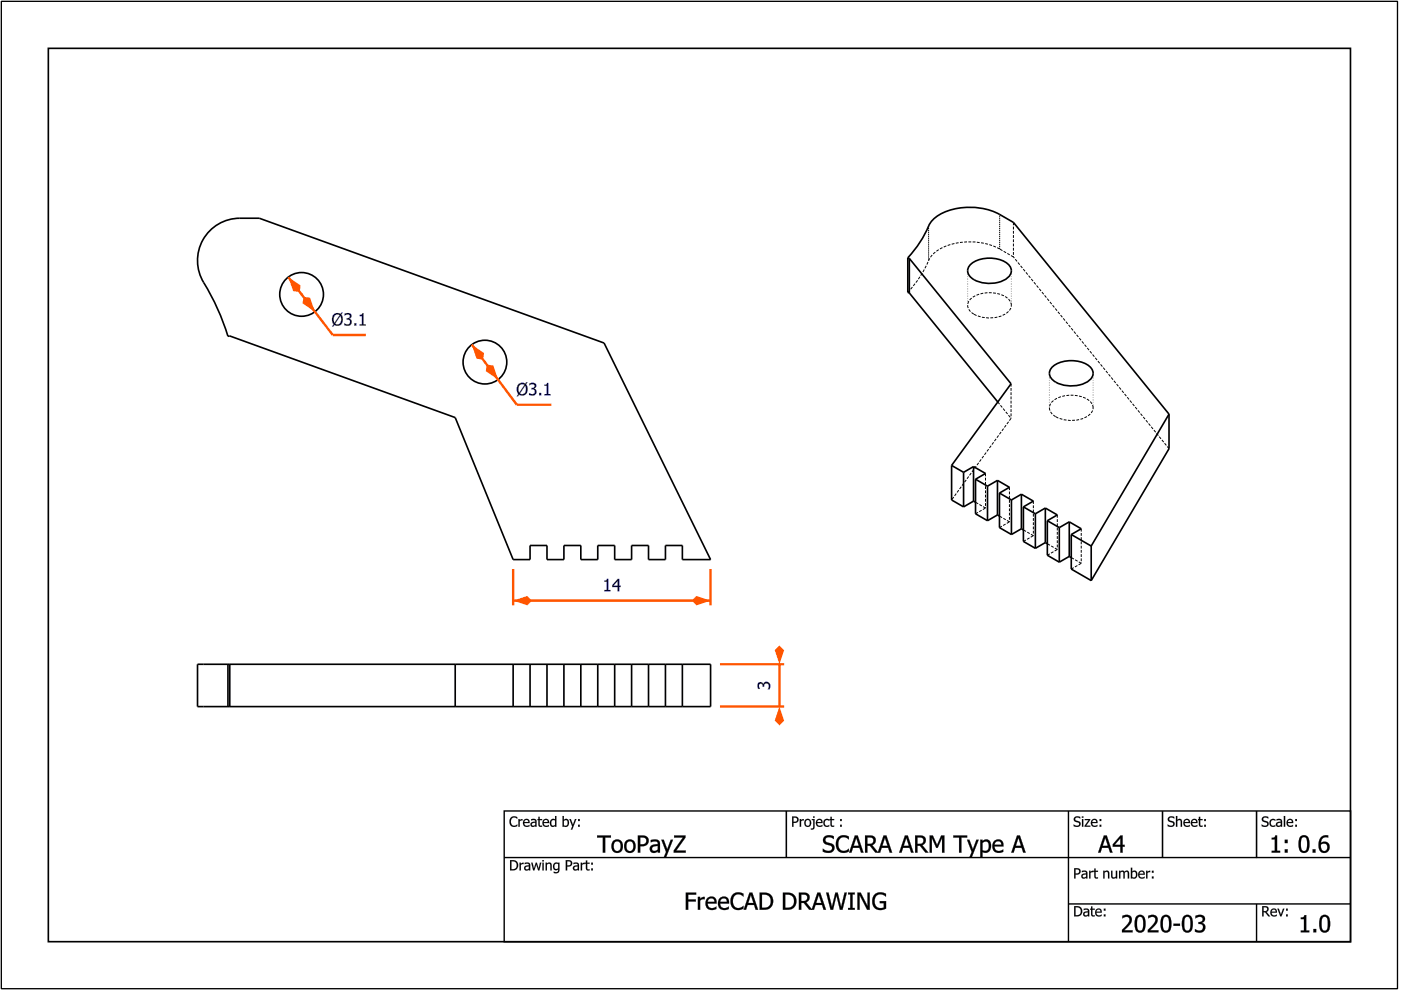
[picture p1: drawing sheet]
<svg xmlns="http://www.w3.org/2000/svg" width="297mm" height="210mm" viewBox="0 0 297 210" stroke-linecap="round" stroke-linejoin="round" font-family="sans-serif">
<path d="M106.9 171.9h179.5v27.8h-179.5zM226.5 171.9v27.8M106.9 181.8h179.5M226.5 191.7h59.9M266.4 191.7v8" fill="none" stroke="#000" stroke-width=".3"/>
<path d="M166.7 171.9v10M246.5 172v9.9M266.4 171.9v10" fill="none" stroke="#000" stroke-width=".33"/>
<g fill="#000">
<path d="M108.3 173.4l.3-.2 .6-.1 .5 .2v.3a.81 .81 0 0 0-1.1-.1 .81 .81 0 0 0-.2 1.1 .76 .76 0 0 0 1.3 .2v.3a1.11 1.11 0 0 1-1.5-.1 1.11 1.11 0 0 1 0-1.5zM109.9 173.7h.3v.2l.6-.2v.3l-.6 .1v1.2h-.3zM111.1 173.8a.7 .7 0 0 1 .9-.1 .7 .7 0 0 1 .3 .8h-1.1a.64 .64 0 0 0 .4 .5 .64 .64 0 0 0 .7-.1v.3a.9 .9 0 0 1-1.2-.2 .9 .9 0 0 1 0-1.2zM111.3 174l-.1 .3h.8l-.2-.4zM112.8 174.6a.36 .36 0 0 0 .2 .5 .36 .36 0 0 0 .5-.2v-.5zM112.6 173.7l.2-.1a.64 .64 0 0 1 1 .6v1.1h-.3v-.2a.56 .56 0 0 1-1-.1 .56 .56 0 0 1 .6-.7l.4-.1-.1-.2h-.8zM114.1 173.2h.3v.5h.5v.2h-.5l.1 1.1h.4a.38 .38 0 0 1-.3 .3 .38 .38 0 0 1-.4-.3l-.1-1.1h-.1v-.2h.1zM115.2 173.8a.7 .7 0 0 1 .9-.1 .7 .7 0 0 1 .3 .8h-1.1a.64 .64 0 0 0 .4 .5 .64 .64 0 0 0 .7-.1v.3a.9 .9 0 0 1-1.2-.2 .9 .9 0 0 1 0-1.2zM115.4 174l-.1 .3h.8l-.2-.4zM116.8 173.8a.68 .68 0 0 1 .9-.1v-.7h.3v2.3h-.3v-.2a.69 .69 0 0 1-.9 .1 .69 .69 0 0 1-.2-.9zM117 174a.56 .56 0 0 0-.1 .8 .56 .56 0 0 0 .7 .2l.1-1-.4-.1zM119.5 174.1v.9a.59 .59 0 0 0 .9-.4 .59 .59 0 0 0-.5-.7zM119.3 173h.2v.8a.64 .64 0 0 1 .8-.1 .64 .64 0 0 1 .3 .7 .72 .72 0 0 1-.2 .8 .72 .72 0 0 1-.9 0l-.2 .1zM120.7 173.7h.3l.5 1.2 .4-1.2h.3l-.9 2.2h-.3l.3-.7zM122.6 173.7h.3v.4h-.3zM122.6 174.9h.3v.4h-.3z"/>
<path d="M108.3 173.4a1.15 1.15 0 0 1 1.4-.1v.3l-.7-.3-.5 .3a.85 .85 0 0 0-.1 1 .85 .85 0 0 0 .9 .4l.4-.2v.4l-.3 .1a1.1 1.1 0 0 1-1.3-.4 1.1 1.1 0 0 1 .1-1.4zM108.3 173.4a1.1 1.1 0 0 0-.2 1.5 1.1 1.1 0 0 0 1.5 .3l.1-.4-.3 .2a.73 .73 0 0 1-.9-.1 .86 .86 0 0 1-.1-1.1 .86 .86 0 0 1 1-.4l.3 .2v-.3l-.3-.2h-.6zM109.9 173.6h.3v.3l.6-.2v.3l-.6 .1v1.2h-.3zM109.9 173.7v1.6h.3v-1.2l.6-.1v-.3l-.6 .2v-.2zM111.1 173.8a.7 .7 0 0 1 .9-.1 .7 .7 0 0 1 .3 .8h-1.1a.66 .66 0 0 0 1.1 .4v.3a.91 .91 0 0 1-1.2-.2 .91 .91 0 0 1 0-1.2zM111.1 173.9a.85 .85 0 0 0-.1 1 .85 .85 0 0 0 1 .4l.3-.1v-.3l-.3 .1a.56 .56 0 0 1-.6 0 .56 .56 0 0 1-.2-.5h1.1a.68 .68 0 0 0-.3-.8 .68 .68 0 0 0-.9 .2zM111.3 174l-.1 .3h.8l-.2-.4zM111.3 174l.5-.1 .2 .4h-.9zM112.8 174.6a.35 .35 0 0 0 .2 .5 .35 .35 0 0 0 .5-.2v-.5zM112.8 174.6l.7-.2v.5a.38 .38 0 0 1-.5 .2 .38 .38 0 0 1-.2-.5zM112.6 173.7l.2-.1a.66 .66 0 0 1 1 .6v1.1h-.3v-.2l-.2 .2a.53 .53 0 0 1-.8-.2 .53 .53 0 0 1 .3-.8l.7-.1a.5 .5 0 0 0-.4-.4 .5 .5 0 0 0-.5 .2zM112.6 173.7v.3l.7-.1 .2 .3a.68 .68 0 0 0-.8 .1 .68 .68 0 0 0-.1 .8v.1a.68 .68 0 0 0 .9-.1v.2h.3l-.2-1.5-.4-.2zM114.1 173.2h.3v.5l.5-.1v.3h-.5v.8a.33 .33 0 0 0 .2 .3 .33 .33 0 0 0 .3 0v.3a.56 .56 0 0 1-.8-.5v-.9h-.2v-.3l.2 .1zM114.1 173.2l.1 .5h-.2v.2h.2v.9a.53 .53 0 0 0 .7 .5v-.3l-.3 .1-.2-.2v-1h.5v-.2h-.5v-.5zM115.2 173.8a.7 .7 0 0 1 .9-.1 .7 .7 0 0 1 .3 .8h-1.1a.66 .66 0 0 0 1.1 .4v.3a.91 .91 0 0 1-1.2-.2 .91 .91 0 0 1 0-1.2zM115.2 173.9a.85 .85 0 0 0-.1 1 .85 .85 0 0 0 1 .4l.3-.1v-.3l-.2 .1a.56 .56 0 0 1-.7 0 .56 .56 0 0 1-.2-.5h1.1a.68 .68 0 0 0-.3-.8 .68 .68 0 0 0-.9 .2zM115.4 174l-.1 .3h.8l-.2-.4zM115.4 174l.5-.1 .3 .4h-.9zM116.8 173.8a.67 .67 0 0 1 .9-.1v-.7h.3v2.3h-.3v-.2l-.6 .2-.4-.2a1.19 1.19 0 0 1 .1-1.3zM116.8 173.9a.81 .81 0 0 0-.2 .9 .81 .81 0 0 0 .8 .5l.3-.2v.2h.3v-2.3h-.3v.7a.67 .67 0 0 0-.9 .2zM117 174a.55 .55 0 0 0-.1 .7 .55 .55 0 0 0 .7 .3l.1-1-.4-.1zM117 174l.3-.2 .4 .1v1a.51 .51 0 0 1-.7 .1 .51 .51 0 0 1-.1-.7zM119.5 174.1l.1 .9a.57 .57 0 0 0 .8-.4 .57 .57 0 0 0-.5-.7zM119.5 174.1a.51 .51 0 0 1 .7-.1 .51 .51 0 0 1 .2 .7 .52 .52 0 0 1-.9 .3zM119.3 173h.3l-.1 .8a.65 .65 0 0 1 .9-.1 .65 .65 0 0 1 .3 .7 .72 .72 0 0 1-.3 .8 .72 .72 0 0 1-.9 0l-.2 .1zM119.3 173v2.3l.2-.1a.75 .75 0 0 0 1-.1 .75 .75 0 0 0 .1-.9 .6 .6 0 0 0-.4-.5 .6 .6 0 0 0-.7 .2v-.9zM120.7 173.6h.3l.5 1.3 .4-1.3h.3l-.9 2.3h-.3l.3-.7zM120.7 173.7l.6 1.5-.3 .7h.3l.9-2.2h-.3l-.4 1.2-.5-1.2zM122.6 173.6h.3v.5h-.3zM122.6 173.7v.4h.3v-.4zM122.6 174.9h.3v.4h-.3zM122.6 174.9v.4h.3v-.4z"/>
<path d="M167.9 173.1h.6a.73 .73 0 0 1 .8 .9 .73 .73 0 0 1-1.1 .5v.8h-.3zM168.2 173.4v.8a.51 .51 0 0 0 .8-.4 .51 .51 0 0 0-.8-.4zM169.6 173.7h.2v.2l.6-.2v.3l-.6 .1v1.2h-.2zM170.7 173.8a.79 .79 0 0 1 1.1 .1 .79 .79 0 0 1 0 1.1 .79 .79 0 0 1-1.1 .1l-.2-.6zM170.9 174a.58 .58 0 0 0-.1 .8 .58 .58 0 0 0 .8 .1 .58 .58 0 0 0 .1-.7 .58 .58 0 0 0-.8-.2zM172.1 173.7h.6v1.6a.59 .59 0 0 1-.8 .6v-.3h.4l.1-.2v-1.5h-.3zM172.4 173.1h.3v.3h-.3zM173.2 173.8a.7 .7 0 0 1 .9-.1 .7 .7 0 0 1 .3 .8h-1.1a.64 .64 0 0 0 .4 .5 .64 .64 0 0 0 .7-.1v.3a.9 .9 0 0 1-1.2-.2 .9 .9 0 0 1 0-1.2zM173.4 174l-.1 .3h.8l-.2-.4zM174.8 173.8a.87 .87 0 0 1 1-.1v.4a.59 .59 0 0 0-.8 0 .59 .59 0 0 0 0 .8 .59 .59 0 0 0 .8 0v.3a.85 .85 0 0 1-1.1-.2 .85 .85 0 0 1 .1-1.2zM176.1 173.2h.2v.5h.6v.2h-.6l.1 1.1h.5a.38 .38 0 0 1-.4 .3 .38 .38 0 0 1-.4-.3v-1.1h-.2v-.2h.2zM178.1 173.7h.4v.4h-.4zM178.1 174.9h.4v.4h-.4z"/>
<path d="M167.9 173.1l1.2 .2a.65 .65 0 0 1 0 1l-.4 .2h-.5v.8h-.3zM167.9 173.1v2.2h.3v-.8l.9-.3a.66 .66 0 0 0 .1-.8 .66 .66 0 0 0-.7-.3zM168.2 173.4v.8l.7-.1 .1-.3-.1-.4zM168.2 173.3a.53 .53 0 0 1 .8 .5 .53 .53 0 0 1-.8 .4zM169.6 173.6h.3l-.1 .3 .6-.2v.3l-.6 .1 .1 1.2h-.3zM169.6 173.7v1.6h.2v-1.2l.6-.1v-.3l-.6 .2v-.2zM170.7 173.8a.8 .8 0 0 1 1.1 .1 .8 .8 0 0 1 0 1.1 .8 .8 0 0 1-1.1 .1l-.2-.6zM170.7 173.8a.8 .8 0 0 0 0 1.3 .8 .8 0 0 0 1.2-.2 .79 .79 0 0 0-.1-1 .79 .79 0 0 0-1.1-.1zM170.9 174a.56 .56 0 0 0-.1 .8 .56 .56 0 0 0 .8 .1 .56 .56 0 0 0 .1-.7 .56 .56 0 0 0-.8-.2zM170.9 174a.6 .6 0 0 1 .9 .2 .6 .6 0 0 1-.3 .9 .63 .63 0 0 1-.7-.4 .63 .63 0 0 1 .1-.7zM172.1 173.6h.6v1.7a.61 .61 0 0 1-.8 .6v-.3a.37 .37 0 0 0 .5-.4v-1.3h-.3zM172.1 173.7v.2h.3v1.4l-.1 .3h-.4l.1 .3a.52 .52 0 0 0 .7-.6v-1.6zM172.4 173.1h.3v.3h-.3zM172.4 173.1v.3h.3v-.3zM173.2 173.8a.7 .7 0 0 1 .9-.1 .7 .7 0 0 1 .3 .8h-1.1a.66 .66 0 0 0 1.1 .4v.3a.91 .91 0 0 1-1.2-.2 .91 .91 0 0 1 0-1.2zM173.2 173.9a.85 .85 0 0 0-.1 1 .85 .85 0 0 0 1 .4l.3-.1v-.3l-.3 .1a.56 .56 0 0 1-.6 0 .56 .56 0 0 1-.2-.5h1.1a.68 .68 0 0 0-.3-.8 .68 .68 0 0 0-.9 .2zM173.4 174l-.1 .3h.8l-.2-.4zM173.4 174l.5-.1 .2 .4h-.9zM174.8 173.8a.88 .88 0 0 1 1-.1v.4a.58 .58 0 0 0-.8 0 .58 .58 0 0 0 0 .8 .58 .58 0 0 0 .8 0v.3l-.2 .1a.85 .85 0 0 1-1-.4 .85 .85 0 0 1 .2-1.1zM174.8 173.9a.84 .84 0 0 0-.1 1.1 .84 .84 0 0 0 1.1 .2v-.3a.6 .6 0 0 1-1-.3 .6 .6 0 0 1 .7-.7l.3 .2v-.3a.85 .85 0 0 0-1 .1zM176.1 173.2h.3l-.1 .5 .6-.1v.3h-.6l.1 .8a.33 .33 0 0 0 .1 .3 .33 .33 0 0 0 .4 0v.3a.56 .56 0 0 1-.8-.5v-.9h-.2v-.3l.2 .1zM176.1 173.2v.5h-.2v.2h.2v.9a.53 .53 0 0 0 .7 .5l.1-.3-.4 .1-.2-.2v-1h.6v-.2h-.6v-.5zM178.1 173.6h.4v.5h-.4zM178.1 173.7v.4h.4v-.4zM178.1 174.9h.4v.4h-.4zM178.1 174.9v.4h.4v-.4z"/>
<path d="M227.9 173.3l.8-.2 .3 .1v.4a.59 .59 0 0 0-.6-.3 .59 .59 0 0 0-.4 .5l.2 .2a.72 .72 0 0 1 .9 .9 .72 .72 0 0 1-1.2 .4l-.3-.1v-.4a.64 .64 0 0 0 .7 .3 .64 .64 0 0 0 .5-.5l-.8-.3a.58 .58 0 0 1-.1-1zM229.4 173.7h.3v1.6h-.3zM229.4 173.1h.3v.3h-.3zM230 173.7h1.1l-.8 1.4h.9v.2h-1.2l.8-1.4h-.8zM231.5 173.8a.7 .7 0 0 1 .9-.1 .7 .7 0 0 1 .3 .8h-1.1a.64 .64 0 0 0 .4 .5 .64 .64 0 0 0 .7-.1v.3a.9 .9 0 0 1-1.2-.2 .9 .9 0 0 1 0-1.2zM231.7 174l-.1 .3h.8l-.2-.4zM233.1 173.7h.4v.4h-.4zM233.1 174.9h.4v.4h-.4z"/>
<path d="M227.8 173.2l.4-.1a.55 .55 0 0 1 .6 0 .55 .55 0 0 1 .2 .5 .56 .56 0 0 0-.6-.3 .56 .56 0 0 0-.4 .5l.2 .2a.71 .71 0 0 1 .9 .7 .71 .71 0 0 1-1 .6l-.5-.1 .1-.4a.7 .7 0 0 0 1.1-.1l-.1-.3-.7-.1a.59 .59 0 0 1-.2-1.1zM227.9 173.3a.61 .61 0 0 0-.1 .8l.7 .3a.35 .35 0 0 1 .3 .3 .35 .35 0 0 1-.3 .4h-.3l-.6-.3v.3a1.23 1.23 0 0 0 1.3 0 .61 .61 0 0 0-.2-1h-.1a.46 .46 0 0 1-.6-.5 .46 .46 0 0 1 .7-.2l.3 .2v-.4l-.3-.1zM229.4 173.6h.3v1.7h-.3zM229.4 173.7v1.6h.3v-1.6zM229.4 173.1h.3v.3h-.3zM229.4 173.1v.3h.3v-.3zM230 173.6h1.2v.3l-.9 1.2 .9-.1v.3h-1.3v-.2l.9-1.2h-.8zM230 173.7v.2h.8l-.8 1.2v.2h1.2v-.2h-.9l.8-1.4zM231.5 173.8a.7 .7 0 0 1 .9-.1 .7 .7 0 0 1 .3 .8h-1.1a.66 .66 0 0 0 1.1 .4v.3a.91 .91 0 0 1-1.2-.2 .91 .91 0 0 1 0-1.2zM231.5 173.9a.85 .85 0 0 0-.1 1 .85 .85 0 0 0 1 .4l.3-.1v-.3l-.3 .1a.56 .56 0 0 1-.6 0 .56 .56 0 0 1-.2-.5h1.1a.68 .68 0 0 0-.3-.8 .68 .68 0 0 0-.9 .2zM231.7 174l-.1 .3h.8l-.2-.4zM231.7 174l.5-.1 .2 .4h-.9zM233.1 173.6h.4v.5h-.4zM233.1 173.7v.4h.4v-.4zM233.1 174.9h.4v.4h-.4zM233.1 174.9v.4h.4v-.4z"/>
<path d="M247.8 173.3l.9-.2 .3 .1v.4a.59 .59 0 0 0-.6-.3 .59 .59 0 0 0-.5 .5l.3 .2a.72 .72 0 0 1 .8 .9 .72 .72 0 0 1-1.1 .4l-.3-.1v-.4a.64 .64 0 0 0 .6 .3 .64 .64 0 0 0 .5-.5l-.7-.3a.58 .58 0 0 1-.2-1zM249.3 173h.3v.8a.56 .56 0 0 1 .7-.2 .56 .56 0 0 1 .3 .6v1.1h-.3v-1a.38 .38 0 0 0-.3-.5 .38 .38 0 0 0-.4 .3v1.2h-.3zM251.1 173.8a.7 .7 0 0 1 .9-.1 .7 .7 0 0 1 .3 .8h-1.1a.64 .64 0 0 0 .4 .5 .64 .64 0 0 0 .7-.1v.3a.9 .9 0 0 1-1.2-.2 .9 .9 0 0 1 0-1.2zM251.3 174l-.1 .3h.8l-.2-.4zM252.7 173.8a.7 .7 0 0 1 .9-.1 .7 .7 0 0 1 .3 .8h-1.1a.64 .64 0 0 0 .4 .5 .64 .64 0 0 0 .7-.1v.3a.9 .9 0 0 1-1.2-.2 .9 .9 0 0 1 0-1.2zM252.9 174l-.1 .3h.8l-.2-.4zM254.2 173.2h.3v.5h.5v.2h-.5v1.1h.5a.38 .38 0 0 1-.4 .3 .38 .38 0 0 1-.4-.3v-1.1h-.2v-.2h.2zM255.3 173.7h.4v.4h-.4zM255.3 174.9h.4v.4h-.4z"/>
<path d="M247.8 173.2l.3-.1a.55 .55 0 0 1 .6 0 .55 .55 0 0 1 .3 .5h-.1a.56 .56 0 0 0-.5-.3 .56 .56 0 0 0-.5 .5l.3 .2a.71 .71 0 0 1 .9 .7 .71 .71 0 0 1-1 .6l-.5-.1v-.4a.7 .7 0 0 0 1.1-.1l-.1-.3-.6-.1a.59 .59 0 0 1-.2-1.1zM247.8 173.3a.61 .61 0 0 0-.1 .8l.8 .3a.35 .35 0 0 1 .3 .3 .35 .35 0 0 1-.3 .4h-.4l-.5-.3v.3a1.23 1.23 0 0 0 1.3 0 .61 .61 0 0 0-.3-1h-.1a.46 .46 0 0 1-.6-.5 .46 .46 0 0 1 .8-.2l.3 .2v-.4l-.3-.1zM249.3 173h.3v.8a.56 .56 0 0 1 .7-.2 .56 .56 0 0 1 .3 .6v1.1h-.3v-1.3l-.3-.1-.4 .2v1.2h-.3zM249.3 173v2.3h.3v-1.2a.41 .41 0 0 1 .5-.3 .41 .41 0 0 1 .3 .6l-.1 .9h.3v-1.1a.55 .55 0 0 0-.4-.5 .55 .55 0 0 0-.6 .2v-.9zM251.1 173.8a.7 .7 0 0 1 .9-.1 .7 .7 0 0 1 .3 .8h-1.1a.66 .66 0 0 0 1.1 .4v.3a.91 .91 0 0 1-1.2-.2 .91 .91 0 0 1 0-1.2zM251.1 173.9a.85 .85 0 0 0-.1 1 .85 .85 0 0 0 1 .4l.3-.1v-.3l-.3 .1a.56 .56 0 0 1-.6 0 .56 .56 0 0 1-.2-.5h1.1a.68 .68 0 0 0-.3-.8 .68 .68 0 0 0-.9 .2zM251.3 174l-.1 .3h.8l-.2-.4zM251.3 174l.5-.1 .2 .4h-.8zM252.7 173.8a.7 .7 0 0 1 .9-.1 .7 .7 0 0 1 .3 .8h-1.1a.66 .66 0 0 0 1.1 .4v.3a.91 .91 0 0 1-1.2-.2 .91 .91 0 0 1 0-1.2zM252.7 173.9a.85 .85 0 0 0-.1 1 .85 .85 0 0 0 1 .4l.3-.1v-.3l-.3 .1a.56 .56 0 0 1-.6 0 .56 .56 0 0 1-.2-.5h1.1a.68 .68 0 0 0-.4-.8 .68 .68 0 0 0-.8 .2zM252.9 174l-.1 .3h.8l-.2-.4zM252.9 174l.5-.1 .2 .4h-.9zM254.2 173.2h.3v.5l.5-.1v.3h-.5v.8a.33 .33 0 0 0 .1 .3 .33 .33 0 0 0 .4 0v.3a.56 .56 0 0 1-.8-.5v-.9h-.2v-.3l.2 .1zM254.2 173.2v.5h-.2v.2h.2v.9a.53 .53 0 0 0 .8 .5v-.3l-.4 .1-.1-.2v-1h.5v-.2h-.5v-.5zM255.3 173.6h.4v.5h-.4zM255.3 173.7v.4h.4v-.4zM255.3 174.9h.4v.4h-.4zM255.3 174.9v.4h.4v-.4z"/>
<path d="M267.7 173.3l.9-.2 .3 .1v.4a.59 .59 0 0 0-.6-.3 .59 .59 0 0 0-.5 .5l.3 .2a.72 .72 0 0 1 .9 .9 .72 .72 0 0 1-1.2 .4l-.3-.1v-.4a.64 .64 0 0 0 .7 .3 .64 .64 0 0 0 .5-.5l-.8-.3a.58 .58 0 0 1-.2-1zM269.4 173.8a.87 .87 0 0 1 1-.1v.4a.59 .59 0 0 0-.8 0 .59 .59 0 0 0 0 .8 .59 .59 0 0 0 .8 0v.3a.85 .85 0 0 1-1.2-.2 .85 .85 0 0 1 .2-1.2zM270.9 174.6a.36 .36 0 0 0 .2 .5 .36 .36 0 0 0 .4-.2v-.5zM270.7 173.7l.2-.1a.64 .64 0 0 1 .9 .6v1.1h-.3v-.2a.56 .56 0 0 1-.9-.1 .56 .56 0 0 1 .5-.7l.4-.1v-.2h-.8zM272.2 173h.3v2.3h-.3zM273 173.8a.7 .7 0 0 1 .8-.1 .7 .7 0 0 1 .4 .8h-1.2a.64 .64 0 0 0 .5 .5 .64 .64 0 0 0 .6-.1v.3a.9 .9 0 0 1-1.1-.2 .9 .9 0 0 1 0-1.2zM273.2 174l-.2 .3h.9l-.2-.4zM274.6 173.7h.4v.4h-.4zM274.6 174.9h.4v.4h-.4z"/>
<path d="M267.7 173.2l.3-.1a.55 .55 0 0 1 .6 0 .55 .55 0 0 1 .3 .5 .56 .56 0 0 0-.6-.3 .56 .56 0 0 0-.4 .5l.2 .2a.71 .71 0 0 1 .9 .7 .71 .71 0 0 1-1 .6l-.5-.1v-.4a.7 .7 0 0 0 1.2-.1l-.2-.3-.6-.1a.59 .59 0 0 1-.2-1.1zM267.7 173.3a.61 .61 0 0 0 0 .8l.7 .3a.35 .35 0 0 1 .3 .3 .35 .35 0 0 1-.3 .4h-.4l-.5-.3v.3a1.23 1.23 0 0 0 1.3 0 .61 .61 0 0 0-.3-1h-.1a.46 .46 0 0 1-.6-.5 .46 .46 0 0 1 .8-.2l.3 .2v-.4l-.3-.1zM269.4 173.8a.88 .88 0 0 1 1-.1v.4a.58 .58 0 0 0-.8 0 .58 .58 0 0 0 0 .8 .58 .58 0 0 0 .8 0v.3l-.2 .1a.85 .85 0 0 1-1-.4 .85 .85 0 0 1 .2-1.1zM269.4 173.9a.84 .84 0 0 0-.1 1.1 .84 .84 0 0 0 1.1 .2v-.3a.6 .6 0 0 1-1-.3 .6 .6 0 0 1 .7-.7l.3 .2v-.3a.85 .85 0 0 0-1 .1zM270.9 174.6a.35 .35 0 0 0 .2 .5 .35 .35 0 0 0 .4-.2v-.5zM270.9 174.6l.7-.2v.5a.38 .38 0 0 1-.5 .2 .38 .38 0 0 1-.2-.5zM270.6 173.7l.3-.1a.66 .66 0 0 1 .9 .6v1.1h-.3v-.2l-.1 .2a.53 .53 0 0 1-.8-.2 .53 .53 0 0 1 .2-.8l.7-.1a.5 .5 0 0 0-.3-.4 .5 .5 0 0 0-.5 .2zM270.7 173.7v.3l.7-.1 .2 .3a.68 .68 0 0 0-.8 .1 .68 .68 0 0 0-.2 .8l.1 .1a.68 .68 0 0 0 .9-.1l-.1 .2h.3l-.1-1.5-.4-.2zM272.2 173h.3v2.3h-.3zM272.2 173v2.3h.3v-2.3zM273 173.8a.7 .7 0 0 1 .9-.1 .7 .7 0 0 1 .3 .8h-1.2a.66 .66 0 0 0 1.1 .4l.1 .3a.91 .91 0 0 1-1.2-.2 .91 .91 0 0 1 0-1.2zM273 173.9a.85 .85 0 0 0-.1 1 .85 .85 0 0 0 1 .4l.2-.1v-.3l-.2 .1a.56 .56 0 0 1-.6 0 .56 .56 0 0 1-.3-.5h1.2a.68 .68 0 0 0-.4-.8 .68 .68 0 0 0-.8 .2zM273.2 174l-.2 .3h.9l-.2-.4zM273.2 174l.5-.1 .2 .4h-.9zM274.6 173.6h.4v.5h-.4zM274.6 173.7v.4h.4v-.4zM274.6 174.9h.4v.4h-.4zM274.6 174.9v.4h.4v-.4z"/>
<path d="M108.1 182.4a1.53 1.53 0 0 1 1.6 .4 1.11 1.11 0 0 1 0 1.2 1.11 1.11 0 0 1-1.1 .5h-.5zM108.4 182.6v1.7a.88 .88 0 0 0 1.2-.8 .88 .88 0 0 0-1.2-.9zM110.2 182.9h.2v.3l.6-.3v.3l-.6 .2v1.1h-.2zM111.5 183.9a.36 .36 0 0 0 .2 .5 .36 .36 0 0 0 .4-.3v-.4zM111.2 182.9h.3a.64 .64 0 0 1 .9 .5v1.1h-.3v-.1a.56 .56 0 0 1-.9-.1 .56 .56 0 0 1 .5-.8h.4v-.3h-.9zM112.6 182.9h.3l.3 1.3 .4-1.3h.2l.4 1.3 .3-1.3h.3l-.5 1.6h-.2l-.4-1.2-.4 1.2h-.3zM115 182.9h.3v1.6h-.3zM115 182.4h.3v.2h-.3zM115.7 182.9h.3v.2a.56 .56 0 0 1 .6-.2 .56 .56 0 0 1 .4 .6v1h-.3v-1a.38 .38 0 0 0-.3-.4 .38 .38 0 0 0-.4 .2v1.2h-.3zM117.7 183.3a.54 .54 0 0 0-.1 .8 .54 .54 0 0 0 .7 0v-.9l-.3-.1zM117.5 183.1a.68 .68 0 0 1 .8-.1l.3-.1v1.5a.81 .81 0 0 1-1.2 .7v-.3a.58 .58 0 0 0 .6 .1 .58 .58 0 0 0 .3-.6 .71 .71 0 0 1-.9 0 .71 .71 0 0 1-.1-.9zM120 182.4h.5a.73 .73 0 0 1 .8 .8 .73 .73 0 0 1-1.1 .5v.8h-.2zM120.2 182.6v.9a.51 .51 0 0 0 .8-.4 .51 .51 0 0 0-.8-.5zM121.8 183.9a.36 .36 0 0 0 .2 .5 .36 .36 0 0 0 .5-.3v-.4zM121.6 182.9h.2a.64 .64 0 0 1 1 .5v1.1h-.3v-.1a.56 .56 0 0 1-1-.1 .56 .56 0 0 1 .6-.8h.4l-.1-.3h-.8zM123.1 182.9h.3v.3l.6-.3v.3l-.6 .2v1.1h-.3zM124.2 182.4h.3v.5h.5v.2h-.5v1.1l.5 .1a.38 .38 0 0 1-.4 .3 .38 .38 0 0 1-.3-.3l-.1-1.2h-.2v-.2h.2zM125.3 182.9h.4v.4h-.4zM125.3 184.1h.4v.4h-.4z"/>
<path d="M108.1 182.4a1.46 1.46 0 0 1 1.7 .5 1.11 1.11 0 0 1-.1 1.2 1.11 1.11 0 0 1-1.1 .5h-.5zM108.1 182.4v2.1l1.3-.1a1.19 1.19 0 0 0 0-1.9zM108.4 182.6v1.7a.86 .86 0 0 0 1.1-.8 .86 .86 0 0 0-1.1-.9zM108.4 182.6l.8 .1a.94 .94 0 0 1 .1 1.5l-.9 .1zM110.1 182.9h.3v.3l.6-.3v.3l-.6 .2v1.2h-.3zM110.2 182.9v1.6h.2v-1.1l.6-.2v-.3l-.6 .3v-.3zM111.5 183.9a.35 .35 0 0 0 .2 .5 .35 .35 0 0 0 .4-.3v-.4zM111.5 183.8l.7-.1v.4a.38 .38 0 0 1-.5 .2 .38 .38 0 0 1-.2-.5zM111.2 182.9h.3a.66 .66 0 0 1 .9 .5v1.2h-.3v-.2l-.2 .1a.53 .53 0 0 1-.7-.2 .53 .53 0 0 1 .2-.7l.7-.1a.5 .5 0 0 0-.3-.4 .5 .5 0 0 0-.6 .1zM111.2 182.9v.3l.8-.1 .2 .4a.68 .68 0 0 0-.8 .1 .68 .68 0 0 0-.2 .8h.1a.68 .68 0 0 0 .9-.1l-.1 .2h.3l-.1-1.4-.4-.2zM112.6 182.9h.3l.3 1.3 .4-1.3h.2l.4 1.3 .3-1.3h.3l-.4 1.7h-.3l-.4-1.3-.4 1.3h-.3zM112.6 182.9l.4 1.6h.3l.4-1.3 .4 1.3h.2l.5-1.6h-.3l-.3 1.3-.4-1.3h-.2l-.4 1.3-.3-1.3zM115 182.9h.3v1.7h-.3zM115 182.9v1.6h.3v-1.6zM115 182.3h.3v.4h-.3zM115 182.4v.2h.3v-.2zM115.7 182.9h.3v.2a.56 .56 0 0 1 .6-.2 .56 .56 0 0 1 .4 .6v1.1h-.3l-.1-1.4-.2-.1-.4 .2v1.3h-.3zM115.7 182.9v1.6h.3l-.1-1.2a.41 .41 0 0 1 .6-.2 .41 .41 0 0 1 .2 .5v.9h.3v-1a.55 .55 0 0 0-.4-.6 .55 .55 0 0 0-.7 .2l.1-.2zM117.7 183.3a.53 .53 0 0 0-.1 .7 .53 .53 0 0 0 .7 .1v-.9l-.3-.1zM117.6 183.3l.4-.2 .4 .1v.9a.54 .54 0 0 1-.8 0 .54 .54 0 0 1 0-.7zM117.4 183.1a.67 .67 0 0 1 .9-.1l.3-.1v1.5a.86 .86 0 0 1-1.2 .7v-.3l.5 .1 .4-.1v-.5a.69 .69 0 0 1-.9 .1 .69 .69 0 0 1-.2-.9zM117.5 183.1a.76 .76 0 0 0-.2 1 .76 .76 0 0 0 .9 .3l.2-.1a.55 .55 0 0 1-.3 .6 .55 .55 0 0 1-.7-.1v.3a.8 .8 0 0 0 1.2-.7v-1.5l-.3 .1a.67 .67 0 0 0-.8 .1zM119.9 182.4l1.2 .1a.65 .65 0 0 1 0 1l-.4 .2h-.5l.1 .9h-.4zM120 182.4v2.1h.2v-.8l.9-.2a.66 .66 0 0 0 .1-.8 .66 .66 0 0 0-.7-.3zM120.2 182.6v.9l.7-.1 .1-.4-.1-.3zM120.2 182.6a.53 .53 0 0 1 .8 .4 .53 .53 0 0 1-.8 .5zM121.8 183.9a.35 .35 0 0 0 .2 .5 .35 .35 0 0 0 .5-.3v-.4zM121.8 183.8l.7-.1v.4a.38 .38 0 0 1-.5 .2 .38 .38 0 0 1-.2-.5zM121.6 182.9h.2a.66 .66 0 0 1 1 .5v1.2h-.3v-.2l-.2 .1a.53 .53 0 0 1-.8-.2 .53 .53 0 0 1 .3-.7l.7-.1a.5 .5 0 0 0-.4-.4 .5 .5 0 0 0-.5 .1zM121.6 182.9v.3l.7-.1 .2 .4a.68 .68 0 0 0-.8 .1 .68 .68 0 0 0-.1 .8 .68 .68 0 0 0 .9-.1v.2h.3l-.2-1.4-.4-.2zM123.1 182.9h.3v.3l.6-.3v.3l-.6 .2v1.2h-.3zM123.1 182.9v1.6h.3v-1.1l.6-.2v-.3l-.6 .3v-.3zM124.2 182.4h.3v.5h.5v.3l-.5-.1v.8a.33 .33 0 0 0 .1 .4 .33 .33 0 0 0 .4 0v.2a.56 .56 0 0 1-.8-.5v-.9l-.2 .1v-.3h.2zM124.2 182.4v.5h-.2v.2h.2v.9a.53 .53 0 0 0 .8 .5v-.2h-.3l-.2-.1v-1.1h.5v-.2h-.5v-.5zM125.3 182.9h.4v.4h-.4zM125.3 182.9v.4h.4v-.4zM125.3 184.1h.4v.5h-.4zM125.3 184.1v.4h.4v-.4z"/>
<path d="M126.6 177.1h2.9v.5h-1.2v3.2h-.5v-3.2h-1.2zM126.6 177.1v.5h1.2v3.2h.5v-3.2h1.2v-.5zM130 178.3a1.29 1.29 0 0 1 1.6-.1 1.29 1.29 0 0 1 .5 1.5 1.27 1.27 0 0 1-1.6 1.1 1.27 1.27 0 0 1-.9-1.7zM130 178.4a1.43 1.43 0 0 0-.3 1.6 1.43 1.43 0 0 0 1.5 .8 1.47 1.47 0 0 0 .8-1.5 1.47 1.47 0 0 0-1.1-1.3zM130.3 178.6a1.16 1.16 0 0 0 .6 1.8 1.08 1.08 0 0 0 .7-1 1.08 1.08 0 0 0-.7-1zM130.3 178.6a.79 .79 0 0 1 1-.1 .79 .79 0 0 1 .3 .9 .81 .81 0 0 1-.7 1.1 .81 .81 0 0 1-.8-1.1zM132.6 178.3a1.29 1.29 0 0 1 1.7-.1 1.29 1.29 0 0 1 .5 1.5 1.27 1.27 0 0 1-1.6 1.1 1.27 1.27 0 0 1-.9-1.7zM132.7 178.4a1.43 1.43 0 0 0-.3 1.6 1.43 1.43 0 0 0 1.5 .8 1.47 1.47 0 0 0 .8-1.5 1.47 1.47 0 0 0-1.2-1.3zM133 178.6a1.16 1.16 0 0 0 .5 1.8 1.08 1.08 0 0 0 .8-1 1.08 1.08 0 0 0-.8-1zM133 178.6a.79 .79 0 0 1 1-.1 .79 .79 0 0 1 .3 .9 .81 .81 0 0 1-.8 1.1 .81 .81 0 0 1-.7-1.1zM135.2 177.1h1.3l.6 .3a1.06 1.06 0 0 1 .3 1.5 1.54 1.54 0 0 1-1.7 .5l.1 1.4h-.6zM135.2 177.1v3.7h.5v-1.4a1.96 1.96 0 0 0 1.5-.4 1.13 1.13 0 0 0 .2-1.3 1.13 1.13 0 0 0-1.2-.5zM135.7 177.6v1.4l1.1-.2a.78 .78 0 0 0 0-1.1zM135.7 177.5a.93 .93 0 0 1 1.3 .9 1.01 1.01 0 0 1-1.3 .6zM138.4 179.7a.54 .54 0 0 0 .1 .7 .54 .54 0 0 0 .8-.2l.2-.1v-.8l-.8 .2zM138.3 179.6l1.2-.3v.8a.72 .72 0 0 1-.7 .3 .72 .72 0 0 1-.6-.4zM138 178.1l.7-.1a.99 .99 0 0 1 1.3 .9v1.9h-.6l.1-.3-.4 .2a.89 .89 0 0 1-1.3-.3 .89 .89 0 0 1 .5-1.2l1.2-.2-.1-.2a1.14 1.14 0 0 0-1.4-.2zM138 178.1v.5l.6-.2 .7 .1 .2 .5h-.3a1.08 1.08 0 0 0-1.3 1.3l.1 .3a1.14 1.14 0 0 0 1.5-.2v.4h.4v-1.9l-.2-.6-.6-.3zM140.2 178h.5l.8 2.1 .7-2.1h.5l-1.5 3.8h-.5l.5-1.2zM140.2 178.1l1 2.5-.5 1.2h.5l1.5-3.7h-.5l-.7 2-.8-2zM142.9 177.1h2.5v.5l-2 2.7h2v.5h-2.6v-.5l2-2.7h-1.9zM142.9 177.1v.5h1.9l-1.9 2.7v.5h2.5v-.5l-2.1 .1 2-2.8v-.5z"/>
<path d="M126.6 177.1h2.9v.5h-1.2v3.2h-.5v-3.2h-1.2zM130 178.4a1.27 1.27 0 0 1 1.6-.2 1.27 1.27 0 0 1 .4 1.5 1.25 1.25 0 0 1-1.5 1.1 1.25 1.25 0 0 1-.8-1.7zM130.3 178.6a1.18 1.18 0 0 0 .6 1.9 1.1 1.1 0 0 0 .7-1.1 1.1 1.1 0 0 0-.7-1zM132.7 178.4a1.27 1.27 0 0 1 1.6-.2 1.27 1.27 0 0 1 .4 1.5 1.25 1.25 0 0 1-1.5 1.1 1.25 1.25 0 0 1-.8-1.7zM133 178.6a1.18 1.18 0 0 0 .5 1.9 1.1 1.1 0 0 0 .8-1.1 1.1 1.1 0 0 0-.8-1zM135.2 177.1h1a1.16 1.16 0 0 1 1.3 1.2 1.16 1.16 0 0 1-1.4 1.1h-.4v1.4h-.5zM135.7 177.6v1.4a.9 .9 0 0 0 1.3-.9 .97 .97 0 0 0-1.3-.5zM138.4 179.6a.57 .57 0 0 0 .1 .8 .57 .57 0 0 0 .8-.2l.2-.1v-.8zM138 178.1l.7-.1a.97 .97 0 0 1 1.2 .9v1.9h-.4v-.3a.93 .93 0 0 1-1.7-.1 .93 .93 0 0 1 1-1.4h.7a.71 .71 0 0 0-.5-.6 .71 .71 0 0 0-.7 .1l-.3 .1zM140.2 178.1h.5l.8 2 .7-2h.5l-1.5 3.7h-.5l.5-1.2zM142.9 177.1h2.4v.5l-1.9 2.7h2v.5h-2.5v-.5l1.9-2.7h-1.9z"/>
<path d="M145.4 189.3h2.2v.4h-1.7v1h1.6v.4h-1.6v1.8h-.5zM148 190.2h.4v.4l.5-.3 .5-.1v.5h-.4l-.6 .3v1.9h-.4zM149.9 190.5a1.16 1.16 0 0 1 1.5-.3 1.16 1.16 0 0 1 .5 1.4h-1.9a1.07 1.07 0 0 0 .8 .9 1.07 1.07 0 0 0 1.1-.3v.5a1.49 1.49 0 0 1-2-.2 1.49 1.49 0 0 1 0-2zM150.3 190.7l-.3 .5h1.5a.69 .69 0 0 0-.4-.7 .69 .69 0 0 0-.8 .2zM152.6 190.5a1.16 1.16 0 0 1 1.4-.3 1.16 1.16 0 0 1 .6 1.4h-1.9a1.07 1.07 0 0 0 .7 .9 1.07 1.07 0 0 0 1.1-.3v.5a1.49 1.49 0 0 1-2-.2 1.49 1.49 0 0 1 .1-2zM152.9 190.7l-.2 .5h1.4a.69 .69 0 0 0-.4-.7 .69 .69 0 0 0-.8 .2zM155.3 189.7a1.89 1.89 0 0 1 2.3-.2v.6a1.29 1.29 0 0 0-1.6-.4 1.29 1.29 0 0 0-.6 1.6 1.25 1.25 0 0 0 .8 1.2 1.25 1.25 0 0 0 1.4-.4v.5a1.78 1.78 0 0 1-2.1 0 1.78 1.78 0 0 1-.6-2.1zM158.9 189.3h.6l1.2 3.6h-.5l-.3-1h-1.4l-.3 1h-.5zM159.2 189.8l-.6 1.7h1.2zM161.1 189.3h.8a1.82 1.82 0 0 1 2 1.8 1.82 1.82 0 0 1-2 1.8h-.8zM161.5 189.7v2.8a1.46 1.46 0 0 0 1.9-1.4 1.46 1.46 0 0 0-1.9-1.4zM166 189.3h.8a1.82 1.82 0 0 1 2.1 1.8 1.82 1.82 0 0 1-2.1 1.8h-.8zM166.5 189.7v2.8a1.46 1.46 0 0 0 1.9-1.4 1.46 1.46 0 0 0-1.9-1.4zM169.4 189.3h.9a1.06 1.06 0 0 1 1.3 .7 1.06 1.06 0 0 1-.7 1.3l1.3 1.6h-.6l-1.2-1.5h-.5v1.5h-.5zM169.9 189.7v1.3a.88 .88 0 0 0 1.3-.7 .64 .64 0 0 0-.9-.6zM173.3 189.3h.6l1.2 3.6h-.5l-.3-1h-1.4l-.3 1h-.5zM173.6 189.8l-.6 1.7h1.2zM175.2 189.3h.5l.7 3 .7-3h.5l.7 3 .8-3h.4l-.9 3.6h-.5l-.8-3-.7 3h-.5zM179.8 189.3h1.4v.3h-.4v2.9h.4v.4h-1.4v-.4h.5v-2.9h-.5zM181.8 189.3h.7l1.4 2.8v-2.8h.5v3.6h-.6l-1.6-3.1v3.1h-.4zM185.4 189.7a2.09 2.09 0 0 1 2.4-.2v.6a1.42 1.42 0 0 0-1.8-.2 1.42 1.42 0 0 0-.5 1.8 1.29 1.29 0 0 0 1.9 .7v-.9h-.9v-.4h1.4v1.5a1.9 1.9 0 0 1-2.5-.1 1.9 1.9 0 0 1-.3-2.4z"/>
<path d="M145.4 189.2h2.2v.5h-1.7v1h1.6v.5l-1.6-.1v1.8h-.5zM145.4 189.3v3.6h.5v-1.8h1.6v-.4h-1.6v-1h1.7v-.4zM147.9 190.1h.6l-.1 .5 .5-.4h.5v.5h-.4l-.6 .3 .1 1.9h-.6zM148 190.2v2.7h.4v-2l.6-.3 .4 .1v-.5l-.5 .1-.5 .3v-.4zM149.9 190.5a1.17 1.17 0 0 1 1.5-.3 1.17 1.17 0 0 1 .5 1.4h-1.9a1.05 1.05 0 0 0 .8 .9 1.05 1.05 0 0 0 1.1-.3v.5a1.64 1.64 0 0 1-2.3-.6v-.9zM149.9 190.5a1.42 1.42 0 0 0-.2 1.8 1.42 1.42 0 0 0 1.8 .5l.4-.1v-.5l-.4 .2a.93 .93 0 0 1-1 .1 .93 .93 0 0 1-.5-1l1.9 .1a1.14 1.14 0 0 0-.5-1.4 1.14 1.14 0 0 0-1.5 .3zM150.3 190.7l-.3 .5h1.5a.67 .67 0 0 0-.4-.7 .67 .67 0 0 0-.8 .2zM150.3 190.7a.78 .78 0 0 1 1 0l.2 .5h-1.5zM152.6 190.5a1.17 1.17 0 0 1 1.4-.3 1.17 1.17 0 0 1 .6 1.4h-1.9a1.05 1.05 0 0 0 .7 .9 1.05 1.05 0 0 0 1.1-.3v.5a1.64 1.64 0 0 1-2.2-.6l-.1-.9zM152.6 190.5a1.42 1.42 0 0 0-.2 1.8 1.42 1.42 0 0 0 1.7 .5l.4-.1v-.5l-.4 .2a.93 .93 0 0 1-1 .1 .93 .93 0 0 1-.4-1l1.8 .1a1.14 1.14 0 0 0-.5-1.4 1.14 1.14 0 0 0-1.4 .3zM152.9 190.7l-.2 .5h1.4a.67 .67 0 0 0-.4-.7 .67 .67 0 0 0-.8 .2zM152.9 190.7a.78 .78 0 0 1 1.1 0l.2 .5h-1.5zM155.3 189.7a1.91 1.91 0 0 1 2.4-.2v.6l-.5-.3a1.19 1.19 0 0 0-1.5 .2 1.71 1.71 0 0 0 .6 2.5l.9-.1 .5-.4v.7l-.6 .1a1.69 1.69 0 0 1-1.8-.3 1.69 1.69 0 0 1-.4-1.7zM155.3 189.7a2 2 0 0 0 1 3.2l1.3-.3v-.5l-.3 .2a1.24 1.24 0 0 1-1.6-.1 1.58 1.58 0 0 1 .8-2.6l.5 .1 .6 .4v-.6l-.6-.2a1.72 1.72 0 0 0-1.7 .4zM158.9 189.2h.6l1.3 3.7h-.6l-.3-1h-1.4l-.3 1h-.5zM158.9 189.3l-1.2 3.6h.5l.3-1.1h1.4l.3 1.1h.5l-1.2-3.6zM159.2 189.8l-.6 1.7h1.2zM159.2 189.7l.6 1.8h-1.2zM161 189.2h.9a1.85 1.85 0 0 1 2.1 1.9 1.85 1.85 0 0 1-2.1 1.8h-.9zM161.1 189.3v3.6l1.3-.1 .8-.2a1.99 1.99 0 0 0 0-3.1l-.7-.2zM161.5 189.7v2.7a1.44 1.44 0 0 0 1.9-1.3 1.44 1.44 0 0 0-1.9-1.4zM161.5 189.6l1.4 .3a1.58 1.58 0 0 1 0 2.4l-.4 .1-1 .1zM166 189.2h.8a1.85 1.85 0 0 1 2.1 1.9 1.85 1.85 0 0 1-2.1 1.8h-.8zM166 189.3v3.6l1.3-.1 .8-.2a1.99 1.99 0 0 0 0-3.1l-.7-.2zM166.5 189.7v2.7a1.44 1.44 0 0 0 1.9-1.3 1.44 1.44 0 0 0-1.9-1.4zM166.5 189.6l1.3 .3a1.58 1.58 0 0 1 .1 2.4l-.5 .1-.9 .1zM169.4 189.2l1.3 .1 .5 .2a1 1 0 0 1 .1 1.6l-.4 .2 1.3 1.6h-.6l-1.2-1.5h-.5v1.5h-.5zM169.4 189.3v3.6h.5l-.1-1.5h.6l1.2 1.5h.6l-1.3-1.6a1.04 1.04 0 0 0 .7-1.3 1.04 1.04 0 0 0-1.3-.7zM169.9 189.7v1.3a.86 .86 0 0 0 1.2-.7 .61 .61 0 0 0-.8-.6zM169.8 189.6h.5a.69 .69 0 0 1 .8 .4 .69 .69 0 0 1-.2 .9l-.2 .1-.9 .1zM173.3 189.2h.6l1.3 3.7h-.6l-.3-1h-1.4l-.3 1h-.5zM173.3 189.3l-1.2 3.6h.5l.3-1.1h1.4l.3 1.1h.5l-1.2-3.6zM173.6 189.8l-.6 1.7h1.2zM173.6 189.7l.6 1.8h-1.2zM175.1 189.2h.6l.7 3.1 .7-3.1h.5l.7 3.1 .7-3.1h.6l-1 3.7h-.5l-.8-3-.7 3h-.5zM175.2 189.3l.9 3.6h.5l.8-3 .7 3h.5l.9-3.6h-.4l-.8 3-.7-3h-.5l-.7 3-.7-3zM179.8 189.2h1.4v.5h-.4v2.8h.4v.4h-1.4v-.4h.5v-2.9l-.5 .1zM179.8 189.3v.3h.5v2.9h-.5v.4h1.4v-.4h-.5v-2.9h.5v-.3zM181.8 189.2h.7l1.4 2.9v-2.9h.5v3.7h-.6l-1.6-3.1 .1 3.1h-.5zM181.8 189.3v3.6h.4l.1-3.2 1.5 3.2h.6v-3.6h-.5v2.8l-1.4-2.8zM185.4 189.7a1.65 1.65 0 0 1 1.6-.5l.9 .3-.1 .6a1.42 1.42 0 0 0-1.9-.2 1.42 1.42 0 0 0-.3 2l.2 .2a1.41 1.41 0 0 0 1.6 .3v-.9h-.9v-.5h1.4v1.7l-.6 .1a1.79 1.79 0 0 1-1.9-.3 1.79 1.79 0 0 1-.4-2zM185.4 189.7a2.33 2.33 0 0 0 0 2.8 2.2 2.2 0 0 0 2.4 .1l.1-1.5h-1.4v.4h.9v.9l-.2 .1a1.42 1.42 0 0 1-1.5-.3 1.61 1.61 0 0 1 .9-2.6l.6 .1 .6 .4v-.6l-.6-.2a1.86 1.86 0 0 0-1.8 .4z"/>
<path d="M174.8 177.4a1.98 1.98 0 0 1 2-.1v.6a1.04 1.04 0 0 0-1.8 .2 1.23 1.23 0 0 0 1.2 .7 1.08 1.08 0 0 1 .6 1.4 1.08 1.08 0 0 1-1.4 .6l-.9-.2v-.6a1.25 1.25 0 0 0 1.9 0 .86 .86 0 0 0-1.1-.9 .97 .97 0 0 1-.8-.7 .97 .97 0 0 1 .3-1zM177.7 177.6a1.89 1.89 0 0 1 2.3-.2v.6a1.29 1.29 0 0 0-1.7-.4 1.29 1.29 0 0 0-.6 1.6 1.25 1.25 0 0 0 .9 1.2 1.25 1.25 0 0 0 1.4-.4v.5a1.78 1.78 0 0 1-2.2 0 1.78 1.78 0 0 1-.5-2.1zM181.3 177.1h.5l1.3 3.7h-.5l-.4-1h-1.4l-.3 1h-.5zM181.5 177.6l-.5 1.7h1.1zM183.4 177.1h.9a1.06 1.06 0 0 1 1.4 .8 1.06 1.06 0 0 1-.8 1.3l1.3 1.6h-.6l-1.2-1.5h-.5v1.5h-.5zM183.9 177.6v1.3a.88 .88 0 0 0 1.3-.7 .64 .64 0 0 0-.8-.6zM187.3 177.1h.6l1.2 3.7h-.5l-.3-1h-1.4l-.3 1h-.5zM187.6 177.6l-.5 1.7h1.1zM191.9 177.1h.6l1.2 3.7h-.5l-.4-1h-1.3l-.4 1h-.5zM192.2 177.6l-.6 1.7h1.1zM194 177.1h1a1.06 1.06 0 0 1 1.3 .8 1.06 1.06 0 0 1-.8 1.3l1.3 1.6h-.6l-1.1-1.5h-.6v1.5h-.5zM194.5 177.6v1.3a.88 .88 0 0 0 1.3-.7 .64 .64 0 0 0-.8-.6zM197.1 177.1h.7l.9 2.1 .9-2.1h.6v3.7h-.5v-3.2l-.9 2.2h-.3l-.9-2.2v3.2h-.5zM202.1 177.1h2.9v.5h-1.2v3.2h-.5v-3.2h-1.2zM205 178.1h.5l.8 2 .7-2h.5l-1.5 3.7h-.5l.5-1.2zM207.8 178.1h.5v.2a1.07 1.07 0 0 1 1.3-.2 1.07 1.07 0 0 1 .5 1.2 1.21 1.21 0 0 1-.5 1.3 1.21 1.21 0 0 1-1.3 0v1.2h-.5zM208.3 178.7v1.6a.91 .91 0 0 0 1.1-.1 .91 .91 0 0 0 .2-1.1 .72 .72 0 0 0-.5-.7 .72 .72 0 0 0-.8 .3zM210.7 178.4a1.16 1.16 0 0 1 1.5-.3 1.16 1.16 0 0 1 .5 1.4h-1.8a1.07 1.07 0 0 0 .7 .9 1.07 1.07 0 0 0 1.1-.3v.5a1.49 1.49 0 0 1-2-.2 1.49 1.49 0 0 1 0-2zM211.1 178.6l-.2 .5h1.4a.69 .69 0 0 0-.4-.7 .69 .69 0 0 0-.8 .2zM215.6 177.1h.6l1.3 3.7h-.6l-.3-1h-1.4l-.3 1h-.5zM215.9 177.6l-.5 1.7h1.1z"/>
<path d="M174.8 177.4a1.98 1.98 0 0 1 2-.1l-.1 .6a1.01 1.01 0 0 0-1.7 .2l.1 .3 .4 .2a1.31 1.31 0 0 1 1.4 1.4 1.58 1.58 0 0 1-2.5 .6l.1-.7a1.24 1.24 0 0 0 1.9 .1 .96 .96 0 0 0-1.1-.9 1 1 0 0 1-.8-.7 1 1 0 0 1 .3-1zM174.8 177.4a1.02 1.02 0 0 0-.1 1.4l1.3 .5a.62 .62 0 0 1 .4 .7 .62 .62 0 0 1-.8 .4l-.6-.1-.5-.3v.6l.5 .1a1.74 1.74 0 0 0 1.6-.2 .99 .99 0 0 0-.4-1.7 1.25 1.25 0 0 1-1.2-.7 1.03 1.03 0 0 1 1.8-.2v-.6a2 2 0 0 0-2 .1zM177.7 177.6a1.9 1.9 0 0 1 2.3-.2v.6l-.5-.3a1.18 1.18 0 0 0-1.4 .2 1.71 1.71 0 0 0 .5 2.5l1-.2 .4-.3v.6l-.5 .2a1.69 1.69 0 0 1-1.8-.3 1.69 1.69 0 0 1-.5-1.7zM177.7 177.6a2 2 0 0 0 .9 3.2l1.4-.3v-.5l-.3 .2a1.24 1.24 0 0 1-1.7-.1 1.58 1.58 0 0 1 .9-2.6l.5 .1 .6 .4v-.6l-.7-.2a1.72 1.72 0 0 0-1.6 .4zM181.2 177.1h.7l1.2 3.7h-.6l-.3-1h-1.4l-.3 1h-.5zM181.3 177.1l-1.3 3.7h.5l.3-1.1h1.4l.4 1.1h.5l-1.3-3.7zM181.5 177.6l-.5 1.7h1.1zM181.5 177.6l.6 1.8h-1.2zM183.4 177.1h1.3l.6 .2a1 1 0 0 1 0 1.7l-.4 .2 1.4 1.6h-.7l-1.2-1.5h-.5v1.5h-.5zM183.4 177.1v3.7h.5v-1.5h.6l1.1 1.5h.6l-1.3-1.6a1.04 1.04 0 0 0 .7-1.3 1.04 1.04 0 0 0-1.3-.7zM183.9 177.6v1.3a.86 .86 0 0 0 1.3-.7 .61 .61 0 0 0-.8-.6zM183.9 177.5h.5a.69 .69 0 0 1 .8 .4 .69 .69 0 0 1-.2 .8l-.3 .2-.8 .1zM187.3 177.1h.6l1.3 3.7h-.6l-.3-1h-1.4l-.3 1h-.5zM187.3 177.1l-1.2 3.7h.5l.3-1.1h1.4l.3 1.1h.5l-1.2-3.7zM187.6 177.6l-.5 1.7h1.1zM187.6 177.6l.6 1.8h-1.2zM191.9 177.1h.6l1.2 3.7h-.5l-.4-1h-1.3l-.3 1h-.6zM191.9 177.1l-1.3 3.7h.5l.3-1.1h1.5l.3 1.1h.5l-1.2-3.7zM192.1 177.6l-.5 1.7h1.1zM192.2 177.6l.5 1.8h-1.1zM194 177.1h1.3l.6 .2a1 1 0 0 1 .1 1.7l-.4 .2 1.3 1.6h-.7l-1.1-1.5h-.6v1.5h-.5zM194 177.1v3.7h.5v-1.5h.6l1.1 1.5h.6l-1.3-1.6a1.04 1.04 0 0 0 .8-1.3 1.04 1.04 0 0 0-1.3-.7zM194.5 177.6v1.3a.86 .86 0 0 0 1.3-.7 .61 .61 0 0 0-.8-.6zM194.5 177.5h.5a.69 .69 0 0 1 .8 .4 .69 .69 0 0 1-.2 .8l-.3 .2-.8 .1zM197.1 177.1h.7l.9 2.1 .8-2.1h.7v3.7h-.5v-3.2l-.9 2.2h-.3l-1-2.1 .1 3.1h-.5zM197.1 177.1v3.7h.5l-.1-3.2 1 2.2h.3l.9-2.2v3.2h.5v-3.7h-.6l-.9 2.1-.9-2.1zM202.1 177.1h3v.5h-1.3l.1 3.2h-.6v-3.2h-1.2zM202.1 177.1v.5h1.3l-.1 3.2h.5v-3.2h1.2v-.5zM205 178h.5l.8 2.1 .7-2.1h.5l-1.5 3.8h-.5l.5-1.2zM205 178.1l1.1 2.5-.6 1.2h.5l1.5-3.7h-.5l-.7 2-.8-2zM207.8 178h.5v.3a1.07 1.07 0 0 1 1.3-.2 1.07 1.07 0 0 1 .6 1.2 1.21 1.21 0 0 1-.5 1.3 1.21 1.21 0 0 1-1.4 0v1.2h-.5zM207.8 178.1v3.7h.5v-1.2a1.18 1.18 0 0 0 1.3 0 1.18 1.18 0 0 0 .5-1.3 1.05 1.05 0 0 0-.5-1.2 1.05 1.05 0 0 0-1.3 .3v-.3zM208.3 178.7v1.5a.88 .88 0 0 0 1.1 0 .88 .88 0 0 0 .2-1.1 .69 .69 0 0 0-.5-.7 .69 .69 0 0 0-.8 .3zM208.3 178.7a.79 .79 0 0 1 1-.2 .79 .79 0 0 1 .4 .9 .88 .88 0 0 1-.4 .9 .88 .88 0 0 1-1 0zM210.7 178.4a1.17 1.17 0 0 1 1.5-.3 1.17 1.17 0 0 1 .5 1.4h-1.8a1.05 1.05 0 0 0 .7 .8 1.05 1.05 0 0 0 1.1-.2v.5a1.64 1.64 0 0 1-2.2-.6l-.1-.9zM210.8 178.4a1.42 1.42 0 0 0-.2 1.8 1.42 1.42 0 0 0 1.7 .5l.4-.1v-.5l-.4 .2a.93 .93 0 0 1-1 0 .93 .93 0 0 1-.4-.9l1.8 .1a1.14 1.14 0 0 0-.5-1.4 1.14 1.14 0 0 0-1.4 .3zM211.1 178.6l-.2 .5h1.4a.67 .67 0 0 0-.4-.7 .67 .67 0 0 0-.8 .2zM211.1 178.6a.78 .78 0 0 1 1.1-.1l.1 .6h-1.5zM215.6 177.1h.7l1.2 3.7h-.6l-.3-1h-1.4l-.3 1h-.5zM215.6 177.1l-1.2 3.7h.5l.3-1.1h1.4l.3 1.1h.6l-1.3-3.7zM215.9 177.6l-.5 1.7h1.1zM215.9 177.6l.6 1.8h-1.2z"/>
<path d="M227.7 184.1h.6a.73 .73 0 0 1 .8 .8 .73 .73 0 0 1-1.1 .5v.9h-.3zM228 184.3v.9a.51 .51 0 0 0 .8-.4 .51 .51 0 0 0-.8-.5zM229.6 185.6a.36 .36 0 0 0 .2 .5 .36 .36 0 0 0 .5-.2v-.5zM229.4 184.7l.2-.1a.64 .64 0 0 1 1 .5v1.2h-.3v-.2a.56 .56 0 0 1-1-.1 .56 .56 0 0 1 .6-.8h.4l-.1-.3h-.8zM230.9 184.6h.3v.3l.6-.3v.3l-.6 .2v1.2h-.3zM232 184.2h.3v.4h.5v.3h-.5v1l.5 .1a.38 .38 0 0 1-.4 .3 .38 .38 0 0 1-.4-.3v-1.1h-.2v-.3h.2zM233.9 184.6h.3v.2a.56 .56 0 0 1 .6-.2 .56 .56 0 0 1 .4 .6v1.1h-.3v-1.1a.38 .38 0 0 0-.3-.4 .38 .38 0 0 0-.4 .2v1.3h-.3zM235.6 184.6h.2l.1 1.1a.38 .38 0 0 0 .2 .4 .38 .38 0 0 0 .5-.3v-1.2h.3v1.7h-.3v-.2a.55 .55 0 0 1-.7 .2 .55 .55 0 0 1-.3-.6zM237.3 184.6h.2v.2a.5 .5 0 0 1 .9 .1 .52 .52 0 0 1 .6-.3 .52 .52 0 0 1 .4 .6v1.1h-.3v-1a.34 .34 0 0 0-.2-.5 .34 .34 0 0 0-.4 .4v1.1h-.3v-1.1a.34 .34 0 0 0-.3-.4 .34 .34 0 0 0-.4 .2v1.3h-.2zM240 185v1a.59 .59 0 0 0 .9-.4 .59 .59 0 0 0-.5-.7zM239.8 184h.2v.8a.64 .64 0 0 1 .8-.1 .64 .64 0 0 1 .3 .7 .72 .72 0 0 1-.2 .8 .72 .72 0 0 1-.9 0l-.2 .1zM241.5 184.8a.7 .7 0 0 1 .9-.2 .7 .7 0 0 1 .3 .9h-1.1a.64 .64 0 0 0 .4 .5 .64 .64 0 0 0 .7-.1v.3a.9 .9 0 0 1-1.2-.2 .9 .9 0 0 1 0-1.2zM241.7 184.9l-.1 .4h.8l-.2-.5zM243 184.6h.3v.3l.6-.3v.3l-.6 .2v1.2h-.3zM244.2 184.6h.4v.4h-.4zM244.2 185.8h.4v.5h-.4z"/>
<path d="M227.7 184.1l1.2 .1a.65 .65 0 0 1 0 1l-.4 .2h-.5v.9h-.3zM227.7 184.1v2.2h.3v-.9l.9-.2a.66 .66 0 0 0 .1-.8 .66 .66 0 0 0-.7-.3zM228 184.3v.9l.7-.1 .1-.4-.1-.3zM228 184.3a.53 .53 0 0 1 .8 .5 .53 .53 0 0 1-.8 .4zM229.6 185.6a.35 .35 0 0 0 .2 .5 .35 .35 0 0 0 .5-.3v-.4zM229.6 185.6l.7-.2v.5a.38 .38 0 0 1-.5 .1 .38 .38 0 0 1-.2-.4zM229.4 184.6h.2a.66 .66 0 0 1 1 .5v1.2h-.3v-.2l-.2 .1a.53 .53 0 0 1-.8-.1 .53 .53 0 0 1 .3-.8l.7-.1a.5 .5 0 0 0-.4-.4 .5 .5 0 0 0-.5 .2zM229.4 184.7v.2l.7-.1 .2 .4a.68 .68 0 0 0-.8 .1 .68 .68 0 0 0-.1 .8v.1a.68 .68 0 0 0 .9-.1v.2h.3l-.2-1.5-.4-.2zM230.9 184.6h.3v.3l.6-.3v.3l-.6 .2v1.2h-.3zM230.9 184.6v1.7h.3v-1.2l.6-.2v-.3l-.6 .3v-.3zM232 184.1h.3v.5h.5v.3h-.5v.7a.33 .33 0 0 0 .1 .4 .33 .33 0 0 0 .4 0v.3a.56 .56 0 0 1-.8-.5v-.9h-.2v-.3h.2zM232 184.2v.4h-.2v.3l.2-.1v1a.53 .53 0 0 0 .8 .4v-.2l-.3 .1-.2-.2v-1.1l.5 .1v-.3h-.5v-.4zM233.9 184.6h.3v.2a.56 .56 0 0 1 .7-.2 .56 .56 0 0 1 .3 .6v1.1h-.3v-1.3l-.3-.1-.4 .1v1.3h-.3zM233.9 184.6v1.7h.3v-1.3a.41 .41 0 0 1 .5-.2 .41 .41 0 0 1 .2 .5v1h.3v-1.1a.55 .55 0 0 0-.4-.6 .55 .55 0 0 0-.6 .2v-.2zM235.6 184.6h.3v1.3l.3 .1 .4-.2v-1.2h.3v1.7h-.3v-.2a.57 .57 0 0 1-.7 .2 .57 .57 0 0 1-.3-.6zM235.6 184.6v1.1a.55 .55 0 0 0 .3 .6 .55 .55 0 0 0 .7-.3v.3h.3v-1.7h-.3v1.3a.41 .41 0 0 1-.5 .2 .41 .41 0 0 1-.3-.5v-1zM237.2 184.6h.3v.2a.51 .51 0 0 1 .9 .1 .55 .55 0 0 1 .9-.2l.1 1.6h-.3v-1.3l-.3-.1-.3 .1v1.3h-.3v-1.2a.32 .32 0 0 0-.3-.3 .32 .32 0 0 0-.4 .2v1.3h-.3zM237.3 184.6v1.7h.2v-1.3a.39 .39 0 0 1 .7-.1v1.4h.3l-.1-1.3a.39 .39 0 0 1 .7-.1v1.4h.3v-1.1a.51 .51 0 0 0-.4-.6 .51 .51 0 0 0-.6 .3 .5 .5 0 0 0-.4-.3 .5 .5 0 0 0-.5 .2v-.2zM240 185l.1 .9a.57 .57 0 0 0 .8-.3 .57 .57 0 0 0-.5-.7zM240 185a.51 .51 0 0 1 .7-.1 .51 .51 0 0 1 .2 .7 .52 .52 0 0 1-.9 .4zM239.8 184h.3l-.1 .8a.65 .65 0 0 1 .9-.2 .65 .65 0 0 1 .3 .8 .72 .72 0 0 1-.3 .8 .72 .72 0 0 1-.9 0l-.2 .1zM239.8 184v2.3l.2-.1a.75 .75 0 0 0 1-.1 .75 .75 0 0 0 .1-.9 .6 .6 0 0 0-.4-.6 .6 .6 0 0 0-.7 .2v-.8zM241.5 184.8a.7 .7 0 0 1 .9-.2 .7 .7 0 0 1 .3 .9h-1.1a.66 .66 0 0 0 1.1 .3v.4a.91 .91 0 0 1-1.2-.2 .91 .91 0 0 1 0-1.2zM241.5 184.8a.85 .85 0 0 0-.1 1.1 .85 .85 0 0 0 1 .3h.3v-.3l-.2 .1a.56 .56 0 0 1-.7 0 .56 .56 0 0 1-.2-.5h1.1a.68 .68 0 0 0-.3-.8 .68 .68 0 0 0-.9 .1zM241.7 184.9l-.1 .4h.8l-.2-.4zM241.7 184.9l.5-.1 .3 .5h-.9zM243 184.6h.3v.3l.6-.3v.3l-.6 .2v1.2h-.3zM243 184.6v1.7h.3v-1.2l.6-.2v-.3l-.6 .3v-.3zM244.2 184.6h.4v.5h-.4zM244.2 184.6v.4h.4v-.4zM244.2 185.8h.4v.5h-.4zM244.2 185.8v.5h.4v-.5z"/>
<path d="M227.7 192.1a1.53 1.53 0 0 1 1.6 .4 1.11 1.11 0 0 1 0 1.2 1.11 1.11 0 0 1-1.1 .6h-.5zM228 192.4v1.6a.88 .88 0 0 0 1.2-.8 .88 .88 0 0 0-1.2-.8zM230 193.6a.36 .36 0 0 0 .2 .5 .36 .36 0 0 0 .5-.2v-.5zM229.8 192.7l.2-.1a.64 .64 0 0 1 .9 .6v1.1h-.2v-.2a.56 .56 0 0 1-1-.1 .56 .56 0 0 1 .6-.7l.4-.1-.1-.2h-.8zM231.3 192.2h.3v.5h.5v.2h-.5v1.1h.5a.38 .38 0 0 1-.4 .3 .38 .38 0 0 1-.3-.3l-.1-1.1h-.2v-.2h.2zM232.4 192.9a.7 .7 0 0 1 .9-.2 .7 .7 0 0 1 .3 .8h-1.1a.64 .64 0 0 0 .4 .5 .64 .64 0 0 0 .7-.1v.3a.9 .9 0 0 1-1.2-.2 .9 .9 0 0 1 0-1.1zM232.6 193l-.1 .3h.8l-.2-.4zM234 192.7h.4v.4h-.4zM234 193.9h.4v.4h-.4z"/>
<path d="M227.7 192.1a1.46 1.46 0 0 1 1.7 .6 1.11 1.11 0 0 1-.1 1.1 1.11 1.11 0 0 1-1.1 .5h-.5zM227.7 192.1v2.2l1.3-.2a1.19 1.19 0 0 0 0-1.8zM228 192.4v1.6a.86 .86 0 0 0 1.1-.8 .86 .86 0 0 0-1.1-.8zM228 192.4l.8 .1a.94 .94 0 0 1 .1 1.4l-.9 .2zM230 193.6a.35 .35 0 0 0 .2 .5 .35 .35 0 0 0 .5-.2v-.5zM230 193.6l.7-.2v.5a.38 .38 0 0 1-.5 .2 .38 .38 0 0 1-.2-.5zM229.8 192.7l.2-.1a.66 .66 0 0 1 1 .6v1.1h-.3v-.2l-.2 .2a.53 .53 0 0 1-.8-.2 .53 .53 0 0 1 .2-.8l.8-.1a.5 .5 0 0 0-.4-.4 .5 .5 0 0 0-.5 .2zM229.8 192.7v.3l.7-.1 .2 .3a.68 .68 0 0 0-.8 .1 .68 .68 0 0 0-.2 .8l.1 .1a.68 .68 0 0 0 .9-.1v.2h.2l-.1-1.5-.4-.2zM231.3 192.2h.3v.5l.5-.1v.3h-.5v.8a.33 .33 0 0 0 .1 .3 .33 .33 0 0 0 .4 0v.3a.56 .56 0 0 1-.8-.5v-.9h-.2v-.3l.2 .1zM231.3 192.2v.5h-.2v.2h.2v.9a.53 .53 0 0 0 .8 .5v-.3l-.3 .1-.2-.2v-1h.5v-.2h-.5v-.5zM232.4 192.8a.7 .7 0 0 1 .9-.1 .7 .7 0 0 1 .3 .8h-1.1a.66 .66 0 0 0 1.1 .4v.3a.91 .91 0 0 1-1.2-.2 .91 .91 0 0 1 0-1.2zM232.4 192.9a.85 .85 0 0 0-.1 1 .85 .85 0 0 0 1 .4l.3-.1v-.3l-.3 .1a.56 .56 0 0 1-.6 0 .56 .56 0 0 1-.2-.5h1.1a.68 .68 0 0 0-.3-.8 .68 .68 0 0 0-.9 .2zM232.6 193l-.1 .3h.8l-.2-.4zM232.6 193l.5-.1 .2 .4h-.9zM234 192.6h.4v.5h-.4zM234 192.7v.4h.4v-.4zM234 193.9h.4v.4h-.4zM234 193.9v.4h.4v-.4z"/>
<path d="M234 177.1h.7l1.2 3.7h-.6l-.3-1h-1.4l-.3 1h-.5zM234.1 177.1l-1.3 3.7h.5l.3-1.1h1.4l.4 1.1h.5l-1.3-3.7zM234.3 177.6l-.5 1.7h1.1zM234.3 177.6l.6 1.8h-1.2zM237.6 177.1h.4v2h.5v.5l-.5-.1v1.3h-.5v-1.3l-1.6 .1v-.6zM237.6 177.1l-1.7 1.9v.5h1.7l-.1 1.3h.5v-1.3h.4v-.4l-.4 .1v-2.1zM237.5 177.7l-1.2 1.5 1.2-.1zM237.6 177.7v1.5h-1.3z"/>
<path d="M234.1 177.1h.5l1.3 3.7h-.5l-.4-1h-1.4l-.3 1h-.5zM234.3 177.6l-.5 1.7h1.1zM237.6 177.1h.4v2h.4v.4h-.4v1.3h-.5v-1.3h-1.6v-.5zM237.5 177.7l-1.2 1.4h1.2z"/>
<path d="M238 194.2l.1-.1a1.22 1.22 0 0 1 1.7 .3 1.22 1.22 0 0 1-.4 1.8l-1.1 1h1.8v.5h-2.2v-.5l.6-.6a1.81 1.81 0 0 0 .9-2l-.5-.2-.9 .3zM241 194.2a1.16 1.16 0 0 1 1.4 0 1.16 1.16 0 0 1 .5 1.2 1.86 1.86 0 0 1-.9 2.3 1.19 1.19 0 0 1-1.4-1.4v-1.3zM241.4 194.5a3.1 3.1 0 0 0 0 2.7 .73 .73 0 0 0 .8-.1 .73 .73 0 0 0 .2-.8v-.7a.85 .85 0 0 0-.2-.9 .85 .85 0 0 0-.8-.2zM243.4 194.2l.2-.1a1.22 1.22 0 0 1 1.7 .3 1.22 1.22 0 0 1-.4 1.8l-1.1 1h1.8v.5h-2.2v-.5l.6-.6a1.81 1.81 0 0 0 .9-2l-.6-.2-.9 .3zM246.5 194.2a1.16 1.16 0 0 1 1.3 0 1.16 1.16 0 0 1 .5 1.2 1.86 1.86 0 0 1-.8 2.3 1.19 1.19 0 0 1-1.4-1.4v-1.3zM246.9 194.5a3.1 3.1 0 0 0 0 2.7 .73 .73 0 0 0 .8-.1 .73 .73 0 0 0 .2-.8v-.7a.85 .85 0 0 0-.2-.9 .85 .85 0 0 0-.8-.2zM248.8 195.9h1.4v.4h-1.4zM251 194.2a1.16 1.16 0 0 1 1.4 0 1.16 1.16 0 0 1 .5 1.2 1.86 1.86 0 0 1-.9 2.3 1.19 1.19 0 0 1-1.4-1.4l.1-1.3zM251.4 194.5a3.1 3.1 0 0 0 0 2.7 .73 .73 0 0 0 .8-.1 .73 .73 0 0 0 .2-.8v-.7a.85 .85 0 0 0-.1-.9 .85 .85 0 0 0-.9-.2zM253.5 194.2l.4-.2a.99 .99 0 0 1 1.2 .1 .99 .99 0 0 1 .2 1.3l-.5 .3a1.14 1.14 0 0 1 .6 1.5 1.14 1.14 0 0 1-1.6 .5l-.4-.2v-.5a.93 .93 0 0 0 1.1 .3 .93 .93 0 0 0 .5-1.1l-.3-.2-.6-.1v-.4a.63 .63 0 0 0 .9-.6 .63 .63 0 0 0-1-.4l-.5 .2z"/>
<path d="M237.9 194.2a1.23 1.23 0 0 1 1.6 0 1.23 1.23 0 0 1 .3 1.5l-1.5 1.5h1.8v.5h-2.2v-.6l.6-.5a1.79 1.79 0 0 0 .9-2l-.7-.2-.8 .3zM238 194.2v.5a.83 .83 0 0 1 1.2-.2 .83 .83 0 0 1 0 1.3l-1.3 1.4v.5h2.2v-.5l-1.8 .1a4.4 4.4 0 0 0 1.6-2.3 1.22 1.22 0 0 0-1.9-.8zM241 194.2a1.19 1.19 0 0 1 1.4-.1 1.19 1.19 0 0 1 .5 1.3 1.88 1.88 0 0 1-.9 2.3 1.21 1.21 0 0 1-1.4-1.4v-1.3zM241 194.2a2.95 2.95 0 0 0 .2 3.4 1.15 1.15 0 0 0 1.2-.1 1.15 1.15 0 0 0 .4-1.2 1.87 1.87 0 0 0-.8-2.3h-.5zM241.4 194.5l-.2 .3a3.7 3.7 0 0 0 .2 2.4 .83 .83 0 0 0 .8-.2 .83 .83 0 0 0 .2-.9v-.5a.83 .83 0 0 0-.2-.8 .83 .83 0 0 0-.8-.3zM241.4 194.4h.5l.4 .3 .1 1.2-.1 1.1a.56 .56 0 0 1-.6 .4 .56 .56 0 0 1-.5-.4l-.1-1.8zM243.4 194.2a1.23 1.23 0 0 1 1.6 0 1.23 1.23 0 0 1 .3 1.5l-1.5 1.5h1.8v.5h-2.3v-.6l.6-.5a1.79 1.79 0 0 0 .9-2l-.6-.2-.8 .3zM243.4 194.2l.1 .5a.83 .83 0 0 1 1.2-.2 .83 .83 0 0 1 0 1.3l-1.3 1.4v.5h2.2v-.5l-1.8 .1a4.4 4.4 0 0 0 1.6-2.3 1.22 1.22 0 0 0-1.9-.8zM246.5 194.2a1.19 1.19 0 0 1 1.4-.1 1.19 1.19 0 0 1 .5 1.3 1.88 1.88 0 0 1-.9 2.3 1.21 1.21 0 0 1-1.5-1.4l.1-1.3zM246.5 194.2a2.95 2.95 0 0 0 .2 3.4 1.15 1.15 0 0 0 1.2-.1 1.15 1.15 0 0 0 .4-1.2 1.87 1.87 0 0 0-.8-2.3h-.6zM246.9 194.5l-.2 .3a3.7 3.7 0 0 0 .2 2.4 .83 .83 0 0 0 .8-.2 .83 .83 0 0 0 .1-.9v-.5a.83 .83 0 0 0-.1-.8 .83 .83 0 0 0-.8-.3zM246.9 194.4h.5l.4 .3 .1 1.2-.2 1.1a.56 .56 0 0 1-.5 .4 .56 .56 0 0 1-.5-.4l-.2-1.8zM248.8 195.8h1.4v.5h-1.4zM248.8 195.9v.4h1.4v-.4zM251 194.2a1.19 1.19 0 0 1 1.4-.1 1.19 1.19 0 0 1 .5 1.3 1.88 1.88 0 0 1-.9 2.3 1.21 1.21 0 0 1-1.4-1.4v-1.3zM251 194.2a2.95 2.95 0 0 0 .2 3.4 1.15 1.15 0 0 0 1.3-.1 1.15 1.15 0 0 0 .4-1.2 1.87 1.87 0 0 0-.9-2.3h-.5zM251.4 194.5l-.2 .3a3.7 3.7 0 0 0 .2 2.4 .83 .83 0 0 0 .8-.2 .83 .83 0 0 0 .2-.9v-.5a.83 .83 0 0 0-.2-.8 .83 .83 0 0 0-.8-.3zM251.4 194.4h.5l.4 .3 .1 1.2-.1 1.1a.56 .56 0 0 1-.6 .4 .56 .56 0 0 1-.5-.4l-.1-1.8zM253.4 194.2a1.23 1.23 0 0 1 1.3-.3 1.23 1.23 0 0 1 .8 1.1l-.2 .4-.5 .3a.98 .98 0 0 1 .8 .7 .98 .98 0 0 1-.3 1 1.75 1.75 0 0 1-2 .1v-.5l.4 .1a1.14 1.14 0 0 0 1.2 0h-.1a.71 .71 0 0 0 .2-.9 .71 .71 0 0 0-.9-.3v-.4a.62 .62 0 0 0 .7-.2 .62 .62 0 0 0 0-.8l-.6-.1-.8 .3zM253.5 194.2v.5a.92 .92 0 0 1 1.5 .2 .71 .71 0 0 1-.9 .6v.4a.78 .78 0 0 1 1 .9 .78 .78 0 0 1-1.3 .4l-.4-.2v.5a1.3 1.3 0 0 0 1.5 .1 1.3 1.3 0 0 0 .6-1.4l-.7-.5a.85 .85 0 0 0 .6-.7 .85 .85 0 0 0-.2-.8l-.8-.2z"/>
<path d="M267.6 192.1h.6a.64 .64 0 0 1 .8 .5 .64 .64 0 0 1-.5 .7l.8 1h-.4l-.7-.9h-.3v.9h-.3zM267.9 192.4v.8a.48 .48 0 0 0 .7-.1 .48 .48 0 0 0-.1-.7zM269.5 192.9a.7 .7 0 0 1 .9-.2 .7 .7 0 0 1 .3 .8h-1.1a.64 .64 0 0 0 .4 .5 .64 .64 0 0 0 .7-.1v.3a.9 .9 0 0 1-1.2-.2 .9 .9 0 0 1 0-1.1zM269.7 193l-.1 .3h.9l-.2-.4zM270.8 192.7h.3l.5 1.2 .4-1.2h.3l-.6 1.6h-.3zM272.7 192.7h.3v.4h-.3zM272.7 193.9h.3v.4h-.3z"/>
<path d="M267.6 192.1l1.1 .1a.64 .64 0 0 1 .3 .6 .64 .64 0 0 1-.5 .5l.8 1h-.4l-.7-.9h-.3v.9h-.3zM267.6 192.1v2.2h.3v-.9h.3l.7 .9h.4l-.8-1a.62 .62 0 0 0 .4-.7 .62 .62 0 0 0-.7-.5zM267.9 192.4v.8a.49 .49 0 0 0 .6-.1 .49 .49 0 0 0 .1-.6zM267.9 192.4h.4a.41 .41 0 0 1 .4 .2 .41 .41 0 0 1-.2 .5l-.6 .1zM269.5 192.8a.7 .7 0 0 1 .9-.1 .7 .7 0 0 1 .3 .8h-1.1a.66 .66 0 0 0 1.1 .4v.3a.91 .91 0 0 1-1.2-.2 .91 .91 0 0 1 0-1.2zM269.5 192.9a.85 .85 0 0 0-.1 1 .85 .85 0 0 0 1.1 .4l.2-.1v-.3l-.2 .1a.56 .56 0 0 1-.6 0 .56 .56 0 0 1-.3-.5h1.1a.68 .68 0 0 0-.3-.8 .68 .68 0 0 0-.9 .2zM269.7 193l-.1 .3h.9l-.3-.4zM269.7 193l.6-.1 .2 .4h-.9zM270.8 192.6h.3l.5 1.3 .4-1.3h.3l-.6 1.7h-.3zM270.8 192.7l.6 1.6h.3l.6-1.6h-.3l-.4 1.3-.5-1.3zM272.7 192.6h.3v.5h-.3zM272.7 192.7v.4h.3v-.4zM272.7 193.9h.3v.4h-.3zM272.7 193.9v.4h.3v-.4z"/>
<path d="M269.6 177.6l.6-.1 .2-.4h.4v3.3h.6v.4h-1.8v-.4h.7v-2.4h-.7zM272.4 178.1h.6v.6h-.6zM272.4 180.1h.6v.7h-.6zM275.8 177.3a1.16 1.16 0 0 1 1.3 0 1.16 1.16 0 0 1 .5 1.2 1.86 1.86 0 0 1-.8 2.3 1.19 1.19 0 0 1-1.5-1.4l.1-1.3zM276.1 177.6a3.1 3.1 0 0 0 0 2.7 .73 .73 0 0 0 .8-.1 .73 .73 0 0 0 .2-.8v-.7a.85 .85 0 0 0-.1-.9 .85 .85 0 0 0-.9-.2zM278.3 180.1h.6v.7h-.6zM280.1 177.5a1.61 1.61 0 0 1 1.5-.4v.5a1.09 1.09 0 0 0-1.5 1.1 1.18 1.18 0 0 1 1.7 .6 1.18 1.18 0 0 1-1 1.5 1.18 1.18 0 0 1-1.2-1.3 2.55 2.55 0 0 1 .5-2zM280.1 179.1l-.1 .1a.81 .81 0 0 0 .2 1 .81 .81 0 0 0 1 0 .84 .84 0 0 0 0-1.1 .84 .84 0 0 0-1.1 0z"/>
<path d="M269.6 177.6a.59 .59 0 0 0 .8-.5h.4v3.3h.6v.4h-1.8v-.4h.7v-2.4h-.7zM269.6 177.6v.4l.7-.1v2.5h-.7v.4h1.8v-.4h-.7l.1-3.3h-.4a.53 .53 0 0 1-.8 .5zM272.4 178h.6v.8h-.6zM272.4 178.1v.6h.6v-.6zM272.4 180.1h.6v.7h-.6zM272.4 180.1v.7h.6v-.7zM275.7 177.3a1.19 1.19 0 0 1 1.4-.1 1.19 1.19 0 0 1 .5 1.3 1.88 1.88 0 0 1-.8 2.3 1.21 1.21 0 0 1-1.5-1.4l.1-1.3zM275.8 177.3a2.95 2.95 0 0 0 .2 3.4 1.15 1.15 0 0 0 1.2-.1 1.15 1.15 0 0 0 .4-1.2 1.87 1.87 0 0 0-.9-2.3h-.5zM276.2 177.6l-.3 .3a3.7 3.7 0 0 0 .3 2.4 .83 .83 0 0 0 .8-.2 .83 .83 0 0 0 .1-.9v-.5a.83 .83 0 0 0-.1-.8 .83 .83 0 0 0-.8-.3zM276.1 177.6l.6-.1 .3 .3 .2 1.2-.2 1.1a.56 .56 0 0 1-.5 .4 .56 .56 0 0 1-.6-.4l-.1-1.8zM278.3 180.1h.6v.7h-.6zM278.3 180.1v.7h.6v-.7zM280.1 177.5a1.54 1.54 0 0 1 1.5-.4v.5a1.05 1.05 0 0 0-1.5 1.1 1.17 1.17 0 0 1 1.6 .1 1.17 1.17 0 0 1-.1 1.7 1.12 1.12 0 0 1-1.6 0h-.1a2.7 2.7 0 0 1 .2-3zM280 177.7a2.31 2.31 0 0 0 .3 3 1.22 1.22 0 0 0 1.5-.5 1.22 1.22 0 0 0-.3-1.5 1.31 1.31 0 0 0-1.5 .1 1.11 1.11 0 0 1 1.6-1.2l-.1-.5a1.59 1.59 0 0 0-1.5 .6zM280.1 179.1v.1a.82 .82 0 0 0 .1 .9 .82 .82 0 0 0 .9 .2 .82 .82 0 0 0 .2-1.2 .82 .82 0 0 0-1.2 0zM280 179a1.06 1.06 0 0 1 1.2 0 .81 .81 0 0 1 .2 1 .81 .81 0 0 1-1 .4l-.3-.5z"/>
<path d="M275.8 194.5l.6-.1 .2-.4h.3v3.3h.7v.4h-1.8v-.4h.7v-2.4h-.7zM278.5 197h.5v.7h-.5zM280.1 194.2a1.16 1.16 0 0 1 1.4 0 1.16 1.16 0 0 1 .5 1.2 1.86 1.86 0 0 1-.9 2.3 1.19 1.19 0 0 1-1.4-1.4l.1-1.3zM280.5 194.5a3.1 3.1 0 0 0 0 2.7 .73 .73 0 0 0 .8-.1 .73 .73 0 0 0 .2-.8v-.7a.85 .85 0 0 0-.1-.9 .85 .85 0 0 0-.9-.2z"/>
<path d="M275.8 194.5a.59 .59 0 0 0 .8-.5h.4l-.1 3.3h.7v.4h-1.8v-.4h.7v-2.4h-.7zM275.8 194.5v.4l.7-.1v2.5h-.7v.4h1.8v-.4h-.7v-3.3h-.3a.53 .53 0 0 1-.8 .5zM278.4 196.9h.7v.8h-.7zM278.5 197v.7h.5v-.7zM280.1 194.2a1.19 1.19 0 0 1 1.4-.1 1.19 1.19 0 0 1 .5 1.3 1.88 1.88 0 0 1-.9 2.3 1.21 1.21 0 0 1-1.4-1.4v-1.3zM280.2 194.2a2.95 2.95 0 0 0 .2 3.4 1.15 1.15 0 0 0 1.2-.1 1.15 1.15 0 0 0 .4-1.2 1.87 1.87 0 0 0-.9-2.3h-.5zM280.5 194.5l-.2 .3a3.7 3.7 0 0 0 .2 2.4 .83 .83 0 0 0 .9-.2 .83 .83 0 0 0 .1-.9v-.5a.83 .83 0 0 0-.1-.8 .83 .83 0 0 0-.9-.3zM280.5 194.4h.6l.3 .3 .1 1.2-.1 1.1a.56 .56 0 0 1-.5 .4 .56 .56 0 0 1-.6-.4l-.1-1.8z"/>
</g>
<g fill="none" stroke="#000" stroke-width=".35">
<path d="M10.2 10.3h276.1v189.4h-276.1zM44.8 48.6a9 9 0 0 1 6-2.3h4.2l73.1 26.4 22.6 45.9h-6v-2.9h-3.6v2.9h-3.6v-2.9h-3.6v2.9h-3.6v-2.9h-3.6v2.9h-3.6v-2.9h-3.5v2.9h-3.6v-2.9h-3.6v2.9h-3.6l-12.3-30.1-47.8-17.3-.4 .1a52.9 52.9 0 0 0-5.6-12.2 9 9 0 0 1 2.1-10.5zM192.5 54.7a24.9 24.9 0 0 0 4.7-7.4 9.9 9.9 0 0 1 7.9-3.3 13.2 13.2 0 0 1 6.8 1.5l3 1.7 33 40.6M192.5 54.7l.3 .1M192.5 54.7v7.3l.3 .1M192.8 54.8l21.6 26.6-12.6 17.3M192.8 54.8v7.3M205.9 55.9a6.8 6.8 0 0 1 7.7 0 1.98 1.98 0 0 1 .8 2 1.98 1.98 0 0 1-1.5 1.5 6.8 6.8 0 0 1-7.2-.8 1.77 1.77 0 0 1 .2-2.7zM192.8 62.1l18.8 23.1M223.3 77.6a6.8 6.8 0 0 1 7.7 0 1.98 1.98 0 0 1 .7 2 1.98 1.98 0 0 1-1.5 1.5 6.8 6.8 0 0 1-7.2-.7 1.77 1.77 0 0 1 .3-2.8zM201.8 98.7l2.5 1.4M201.8 98.7v7.3l2.5 1.5"/>
<path d="M206.4 98.9l-2.1 1.2M206.4 98.9l2.5 1.5-2.1 1.2M206.4 98.9v7.3M247.9 87.8l-16.5 28M247.9 87.8v7.3l-16.5 28M204.3 100.1v7.4M206.4 106.2l-2.1 1.3M206.4 106.2l.4 .3M206.8 101.6l2.6 1.5M206.8 101.6v7.3l2.6 1.5M209.4 103.1v7.3M211.5 101.9l2.5 1.4-2.1 1.2"/>
<path d="M211.5 101.9l-2.1 1.2M211.5 101.9v7.3M211.5 109.2l.4 .2M211.5 109.2l-2.1 1.2M211.9 104.5l2.5 1.5M211.9 104.5v7.4l2.5 1.4M214.4 106v7.3M216.6 104.8l2.5 1.4-2.1 1.3M216.6 104.8l-2.2 1.2M216.6 104.8v7.3M216.6 112.1l.4 .3M216.6 112.1l-2.2 1.2"/>
<path d="M217 107.5l2.5 1.4M217 107.5v7.3l2.5 1.5M219.5 108.9v7.4M221.6 107.7l2.6 1.5-2.1 1.2M221.6 107.7l-2.1 1.2M221.6 107.7v7.3M221.6 115l.5 .3M221.6 115l-2.1 1.3M222.1 110.4l2.5 1.5M222.1 110.4v7.3l2.5 1.5M224.6 111.9v7.3M226.7 110.6l2.5 1.5-2.1 1.2"/>
<path d="M226.7 110.6l-2.1 1.3M226.7 110.6v7.4M226.7 118l.4 .2M226.7 118l-2.1 1.2M227.1 113.3l4.3 2.5M227.1 113.3v7.4l4.3 2.4M231.4 115.8v7.3M48.3 140.8h-6.4v9h6.4M48.3 140.8h102.4v9h-102.4M48.3 140.8v9M48.7 140.8v9M96.5 140.8v9"/>
<path d="M108.8 140.8v9M112.4 140.8v9M116 140.8v9M119.6 140.8v9M123.1 140.8v9M126.7 140.8v9M130.3 140.8v9M133.9 140.8v9M137.5 140.8v9M141.1 140.8v9M144.7 140.8v9"/>
<circle cx="63.9" cy="62.4" r="4.6"/>
<circle cx="102.8" cy="76.8" r="4.6"/>
</g>
<g fill="none" stroke="#000" stroke-width=".21" stroke-dasharray=".6 .3" stroke-linecap="butt">
<path d="M211.9 52.8a13.9 13.9 0 0 0-13.1 .3 5 5 0 0 0-1.9 2.2M214.9 54.5l-3-1.7M214.9 47.2v7.3M192.5 62a23.2 23.2 0 0 0 4.4-6.7M205.2 64.7a2.24 2.24 0 0 0 1.3 1.9M206.5 66.6a6.9 6.9 0 0 0 7.3-.6l.6-.8v-.5M214.4 64.7a3.1 3.1 0 0 0-2.8-2.4 6.2 6.2 0 0 0-6.1 1.4l-.3 1M211.6 85.2l2.8 3.5M214.4 88.7l-12.6 17.3M214.4 81.4v7.3M222.5 86.5a2.24 2.24 0 0 0 1.4 1.9M223.9 88.4a6.9 6.9 0 0 0 7.3-.6l.5-.9 .1-.4"/>
<path d="M231.8 86.5a3.1 3.1 0 0 0-2.9-2.5 6.2 6.2 0 0 0-6 1.4l-.4 1.1M247.9 95.1l-33-40.6M206.8 108.9l2.1-1.2M208.9 100.4v7.3M208.9 107.7l-2.1-1.2M211.9 111.9l2.1-1.3M214 103.3v7.3M214 110.6l-2.1-1.2M217 114.8l2.1-1.2M219.1 106.2v7.4M219.1 113.6l-2.1-1.2M222.1 117.7l2.1-1.2"/>
<path d="M224.2 109.2v7.3M224.2 116.5l-2.1-1.2M229.2 112.1v7.3M229.2 119.4l-2.1-1.2M227.1 120.7l2.1-1.3"/>
</g>
<path d="M205.2 64.7v-7.3M214.4 64.7v-7.3M222.5 86.5v-7.4M231.8 86.5v-7.4" fill="none" stroke="#000" stroke-width=".21" stroke-dasharray=".1 .3" stroke-linecap="butt"/>
<path d="M196.9 55.3v-7.4M211.9 52.8v-7.3" fill="none" stroke="#000" stroke-width=".21" stroke-dasharray=".3 .1" stroke-linecap="butt"/>
<path d="M152.6 140.8h13.7M152.6 149.8h13.7M165.3 140.8v9" fill="none" stroke="#f50" stroke-width=".5"/>
<g fill="#f50">
<path d="M165.3 149.8l1 3-1 1-1-1z"/>
<path d="M165.3 136.9l1 1-1 2.9-1-2.9z"/>
</g>
<g fill="#00007f">
<path d="M160.8 144.7a.63 .63 0 0 1 1 .4 .81 .81 0 0 1 1.2-.4 .81 .81 0 0 1 .3 1.1l-.1 .3h-.4a.64 .64 0 0 0 .2-.8 .64 .64 0 0 0-.8-.3l-.2 .6h-.3a.46 .46 0 0 0-.2-.6 .46 .46 0 0 0-.6 .2 .46 .46 0 0 0 .1 .6l.1 .3h-.3l-.1-.2a1.11 1.11 0 0 1 .1-1.2z"/>
<path d="M160.8 144.7a.61 .61 0 0 1 1 .4 .71 .71 0 0 1 .6-.6 .71 .71 0 0 1 .7 .3 1.28 1.28 0 0 1 .1 1.4l-.4-.1a.88 .88 0 0 0 .1-1l-.2-.1a.51 .51 0 0 0-.6 .1 .51 .51 0 0 0-.1 .5h-.3a.45 .45 0 0 0-.1-.5 .45 .45 0 0 0-.6 0l-.1 .4 .3 .6h-.4l-.2-.9zM160.7 144.8l-.1 .6 .2 .7h.3a.58 .58 0 0 1-.2-.7 .58 .58 0 0 1 .6-.4l.2 .3v.3h.3a.56 .56 0 0 1 .7-.7 .56 .56 0 0 1 .3 .9l-.2 .3h.3a.89 .89 0 0 0 .1-1.2 .89 .89 0 0 0-1.2-.1l-.2 .3a.61 .61 0 0 0-.4-.5 .61 .61 0 0 0-.7 .2z"/>
</g>
<path d="M108.8 120.6v7.8M108.8 127.4h41.9M150.7 120.6v7.8" fill="none" stroke="#f50" stroke-width=".5"/>
<g fill="#f50">
<path d="M108.8 127.4l3-1 1 1-1 1z"/>
<path d="M147.7 126.4l3 1-3 1-1-1z"/>
</g>
<g fill="#00007f">
<path d="M128.1 123.1a.41 .41 0 0 0 .6-.4h.3v2.4h.4v.3h-1.3v-.3h.5v-1.8h-.5zM131 122.8h.3v1.4h.3v.3h-.3v.9h-.4v-.9h-1.1v-.4zM130.9 123.2l-.8 1h.8z"/>
<path d="M128.1 123.1l.4-.1 .2-.3h.3v2.4h.4v.3h-1.3v-.3h.5v-1.8l-.5 .1zM128.1 123.1v.2h.5v1.8h-.5v.3h1.3v-.3h-.5l.1-2.4h-.3a.41 .41 0 0 1-.6 .4zM131 122.7h.3v1.5h.3v.3h-.3v.9h-.4v-.9h-1.1v-.4zM131 122.8l-1.2 1.3v.4l1.2-.1-.1 1h.4v-1l.3 .1v-.3h-.3v-1.4zM130.9 123.2l-.8 1h.8zM131 123.1v1.1h-1z"/>
</g>
<circle cx="63.9" cy="62.4" r=".25" fill="#f50"/>
<path d="M61.1 58.7l9.5 12.3" fill="none" stroke="#f50" stroke-width=".5"/>
<g fill="#f50">
<path d="M64.3 62.9l1.4 .2 1.1 3-2.6-1.8z"/>
<path d="M61.1 58.7l2.6 1.8-.2 1.4-1.3-.2z"/>
</g>
<path d="M70.6 71h7" fill="none" stroke="#f50" stroke-width=".5"/>
<g fill="#00007f">
<path d="M70.7 66.7l.5-.3h.5l.5 .2 .2-.3h.3l-.3 .4a1.55 1.55 0 0 1-.5 2.3l-.5 .1-.5-.2-.2 .3h-.3l.3-.5a1.72 1.72 0 0 1 0-2zM71 66.9l-.3 .8 .2 .8 1.1-1.7-.5-.1zM72.2 67l-1.1 1.6a.87 .87 0 0 0 1 0 .87 .87 0 0 0 .2-1.1zM73.1 66.5h.1a.76 .76 0 0 1 1-.1 .76 .76 0 0 1 .2 1l-.4 .2a.82 .82 0 0 1 .5 1.1 .82 .82 0 0 1-1.2 .3l-.3-.1v-.3a.64 .64 0 0 0 .9 .2 .64 .64 0 0 0 .2-.9l-.6-.1v-.3a.46 .46 0 0 0 .6-.2 .46 .46 0 0 0-.1-.6 .46 .46 0 0 0-.7 .1l-.2 .1zM75.1 68.5h.4v.5h-.4zM76.3 66.8a.41 .41 0 0 0 .5-.4h.3v2.4h.4v.2h-1.2v-.2h.4v-1.8h-.4z"/>
<path d="M70.7 66.7a1.13 1.13 0 0 1 1.5-.1l.2-.4h.3l-.3 .5a1.57 1.57 0 0 1-.5 2.4h-.5l-.5-.2-.2 .4h-.3l.3-.5a1.73 1.73 0 0 1 0-2.1zM70.7 66.7a1.71 1.71 0 0 0 0 2.1l-.3 .4h.3l.2-.3a1.23 1.23 0 0 0 1.4-.1 1.23 1.23 0 0 0 .3-1.5l-.3-.6 .4-.4h-.3l-.2 .3a1.22 1.22 0 0 0-1.5 .1zM71 66.9a1.67 1.67 0 0 0-.1 1.6l1.1-1.7a.8 .8 0 0 0-1 .1zM70.9 66.9a.75 .75 0 0 1 1.1-.1l-1.1 1.7a1.58 1.58 0 0 1 0-1.6zM72.1 67l-1 1.6a.87 .87 0 0 0 1-.1 .87 .87 0 0 0 .2-1zM72.2 67a1.15 1.15 0 0 1-.8 1.8l-.4-.2zM73 66.5a.85 .85 0 0 1 1-.2 .85 .85 0 0 1 .5 .9l-.5 .4a.71 .71 0 0 1 .6 .5 .71 .71 0 0 1-.3 .7l.1 .1a1.28 1.28 0 0 1-1.4 0v-.4a.88 .88 0 0 0 1.1 .1l.1-.1a.51 .51 0 0 0-.1-.6 .51 .51 0 0 0-.6-.1v-.3a.45 .45 0 0 0 .6-.2 .45 .45 0 0 0-.1-.5l-.4-.1-.6 .2zM73.1 66.5v.4a.58 .58 0 0 1 .6-.3 .58 .58 0 0 1 .4 .6l-.2 .3h-.4v.3a.56 .56 0 0 1 .7 .6 .56 .56 0 0 1-.9 .3l-.3-.1v.3a.89 .89 0 0 0 1.2 .1 .89 .89 0 0 0 .2-1.2l-.4-.2a.61 .61 0 0 0 .5-.5 .61 .61 0 0 0-.2-.6l-.6-.1zM75.1 68.5h.5v.5h-.5zM75.1 68.5v.5h.4v-.5zM76.2 66.8l.5-.1 .1-.3h.3v2.4l.5-.1v.3h-1.4v-.3h.5v-1.7h-.5zM76.3 66.8v.2h.5v1.8h-.5v.2h1.2v-.2h-.4v-2.4h-.3a.41 .41 0 0 1-.5 .4z"/>
</g>
<circle cx="102.8" cy="76.8" r=".25" fill="#f50"/>
<path d="M100 73.1l9.6 12.7" fill="none" stroke="#f50" stroke-width=".5"/>
<g fill="#f50">
<path d="M103.2 77.3l1.4 .2 1 3-2.6-1.8z"/>
<path d="M100 73.1l2.6 1.8-.2 1.4-1.4-.2z"/>
</g>
<path d="M109.6 85.8h7.3" fill="none" stroke="#f50" stroke-width=".5"/>
<g fill="#00007f">
<path d="M109.9 81.5l.5-.3h.5l.5 .1 .2-.3h.2l-.3 .5a1.55 1.55 0 0 1-.5 2.3l-.5 .1-.4-.2-.3 .3h-.2l.3-.5a1.72 1.72 0 0 1 0-2zM110.1 81.7l-.2 .8 .2 .8 1.1-1.7-.5-.1zM111.3 81.8l-1.1 1.6a.87 .87 0 0 0 1.1-.1 .87 .87 0 0 0 .2-1zM112.2 81.3h.2a.76 .76 0 0 1 .9-.1 .76 .76 0 0 1 .3 1l-.4 .2a.82 .82 0 0 1 .5 1.1 .82 .82 0 0 1-1.2 .3l-.3-.1v-.4a.64 .64 0 0 0 .9 .3 .64 .64 0 0 0 .2-.9l-.6-.1v-.3a.46 .46 0 0 0 .6-.2 .46 .46 0 0 0-.2-.6 .46 .46 0 0 0-.6 0l-.3 .2zM114.3 83.3h.4v.5h-.4zM115.4 81.6a.41 .41 0 0 0 .6-.4h.3v2.4h.4v.2h-1.3v-.2h.5v-1.8h-.5z"/>
<path d="M109.9 81.5a1.13 1.13 0 0 1 1.5-.2l.2-.3h.3l-.4 .5a1.57 1.57 0 0 1-.5 2.4h-.5l-.4-.2-.3 .3h-.3l.4-.5a1.73 1.73 0 0 1 0-2zM109.9 81.5a1.71 1.71 0 0 0 0 2l-.3 .5h.2l.2-.3a1.23 1.23 0 0 0 1.5-.1 1.23 1.23 0 0 0 .3-1.5l-.3-.6 .3-.5h-.2l-.2 .4a1.22 1.22 0 0 0-1.5 .1zM110.2 81.7a1.67 1.67 0 0 0-.1 1.6l1.1-1.7a.8 .8 0 0 0-1 .1zM110.1 81.7a.75 .75 0 0 1 1.1-.1l-1.1 1.7a1.58 1.58 0 0 1 0-1.6zM111.3 81.8l-1.1 1.6a.87 .87 0 0 0 1.1-.1 .87 .87 0 0 0 .2-1zM111.3 81.7a1.15 1.15 0 0 1-.7 1.9l-.4-.2zM112.2 81.3a.85 .85 0 0 1 1-.2 .85 .85 0 0 1 .5 .9l-.5 .4a.71 .71 0 0 1 .6 .5 .71 .71 0 0 1-.3 .7 1.28 1.28 0 0 1-1.4 .1l.1-.4a.88 .88 0 0 0 1.1 .1v-.2a.51 .51 0 0 0-.1-.5 .51 .51 0 0 0-.5-.1v-.4a.45 .45 0 0 0 .5-.1 .45 .45 0 0 0 0-.6h-.4l-.6 .2zM112.2 81.3l.1 .4a.57 .57 0 0 1 .6-.3 .57 .57 0 0 1 .4 .6l-.3 .2-.3 .1v.3a.56 .56 0 0 1 .7 .6 .56 .56 0 0 1-.9 .3l-.3-.2v.4a.89 .89 0 0 0 1.2 .1 .89 .89 0 0 0 .2-1.2l-.4-.2a.61 .61 0 0 0 .5-.5 .61 .61 0 0 0-.2-.6l-.6-.1zM114.3 83.3h.4v.5h-.4zM114.3 83.3v.5h.4v-.5zM115.4 81.5h.4l.2-.3h.3v2.4l.4-.1v.3h-1.3v-.3h.5v-1.7h-.5zM115.4 81.6v.2h.5v1.8h-.5v.2h1.3v-.2h-.5l.1-2.4h-.3a.41 .41 0 0 1-.6 .4z"/>
</g>
<path d="M.3 .3h296v209.3h-296z" fill="none" stroke="#000" stroke-width=".28"/>
</svg>
